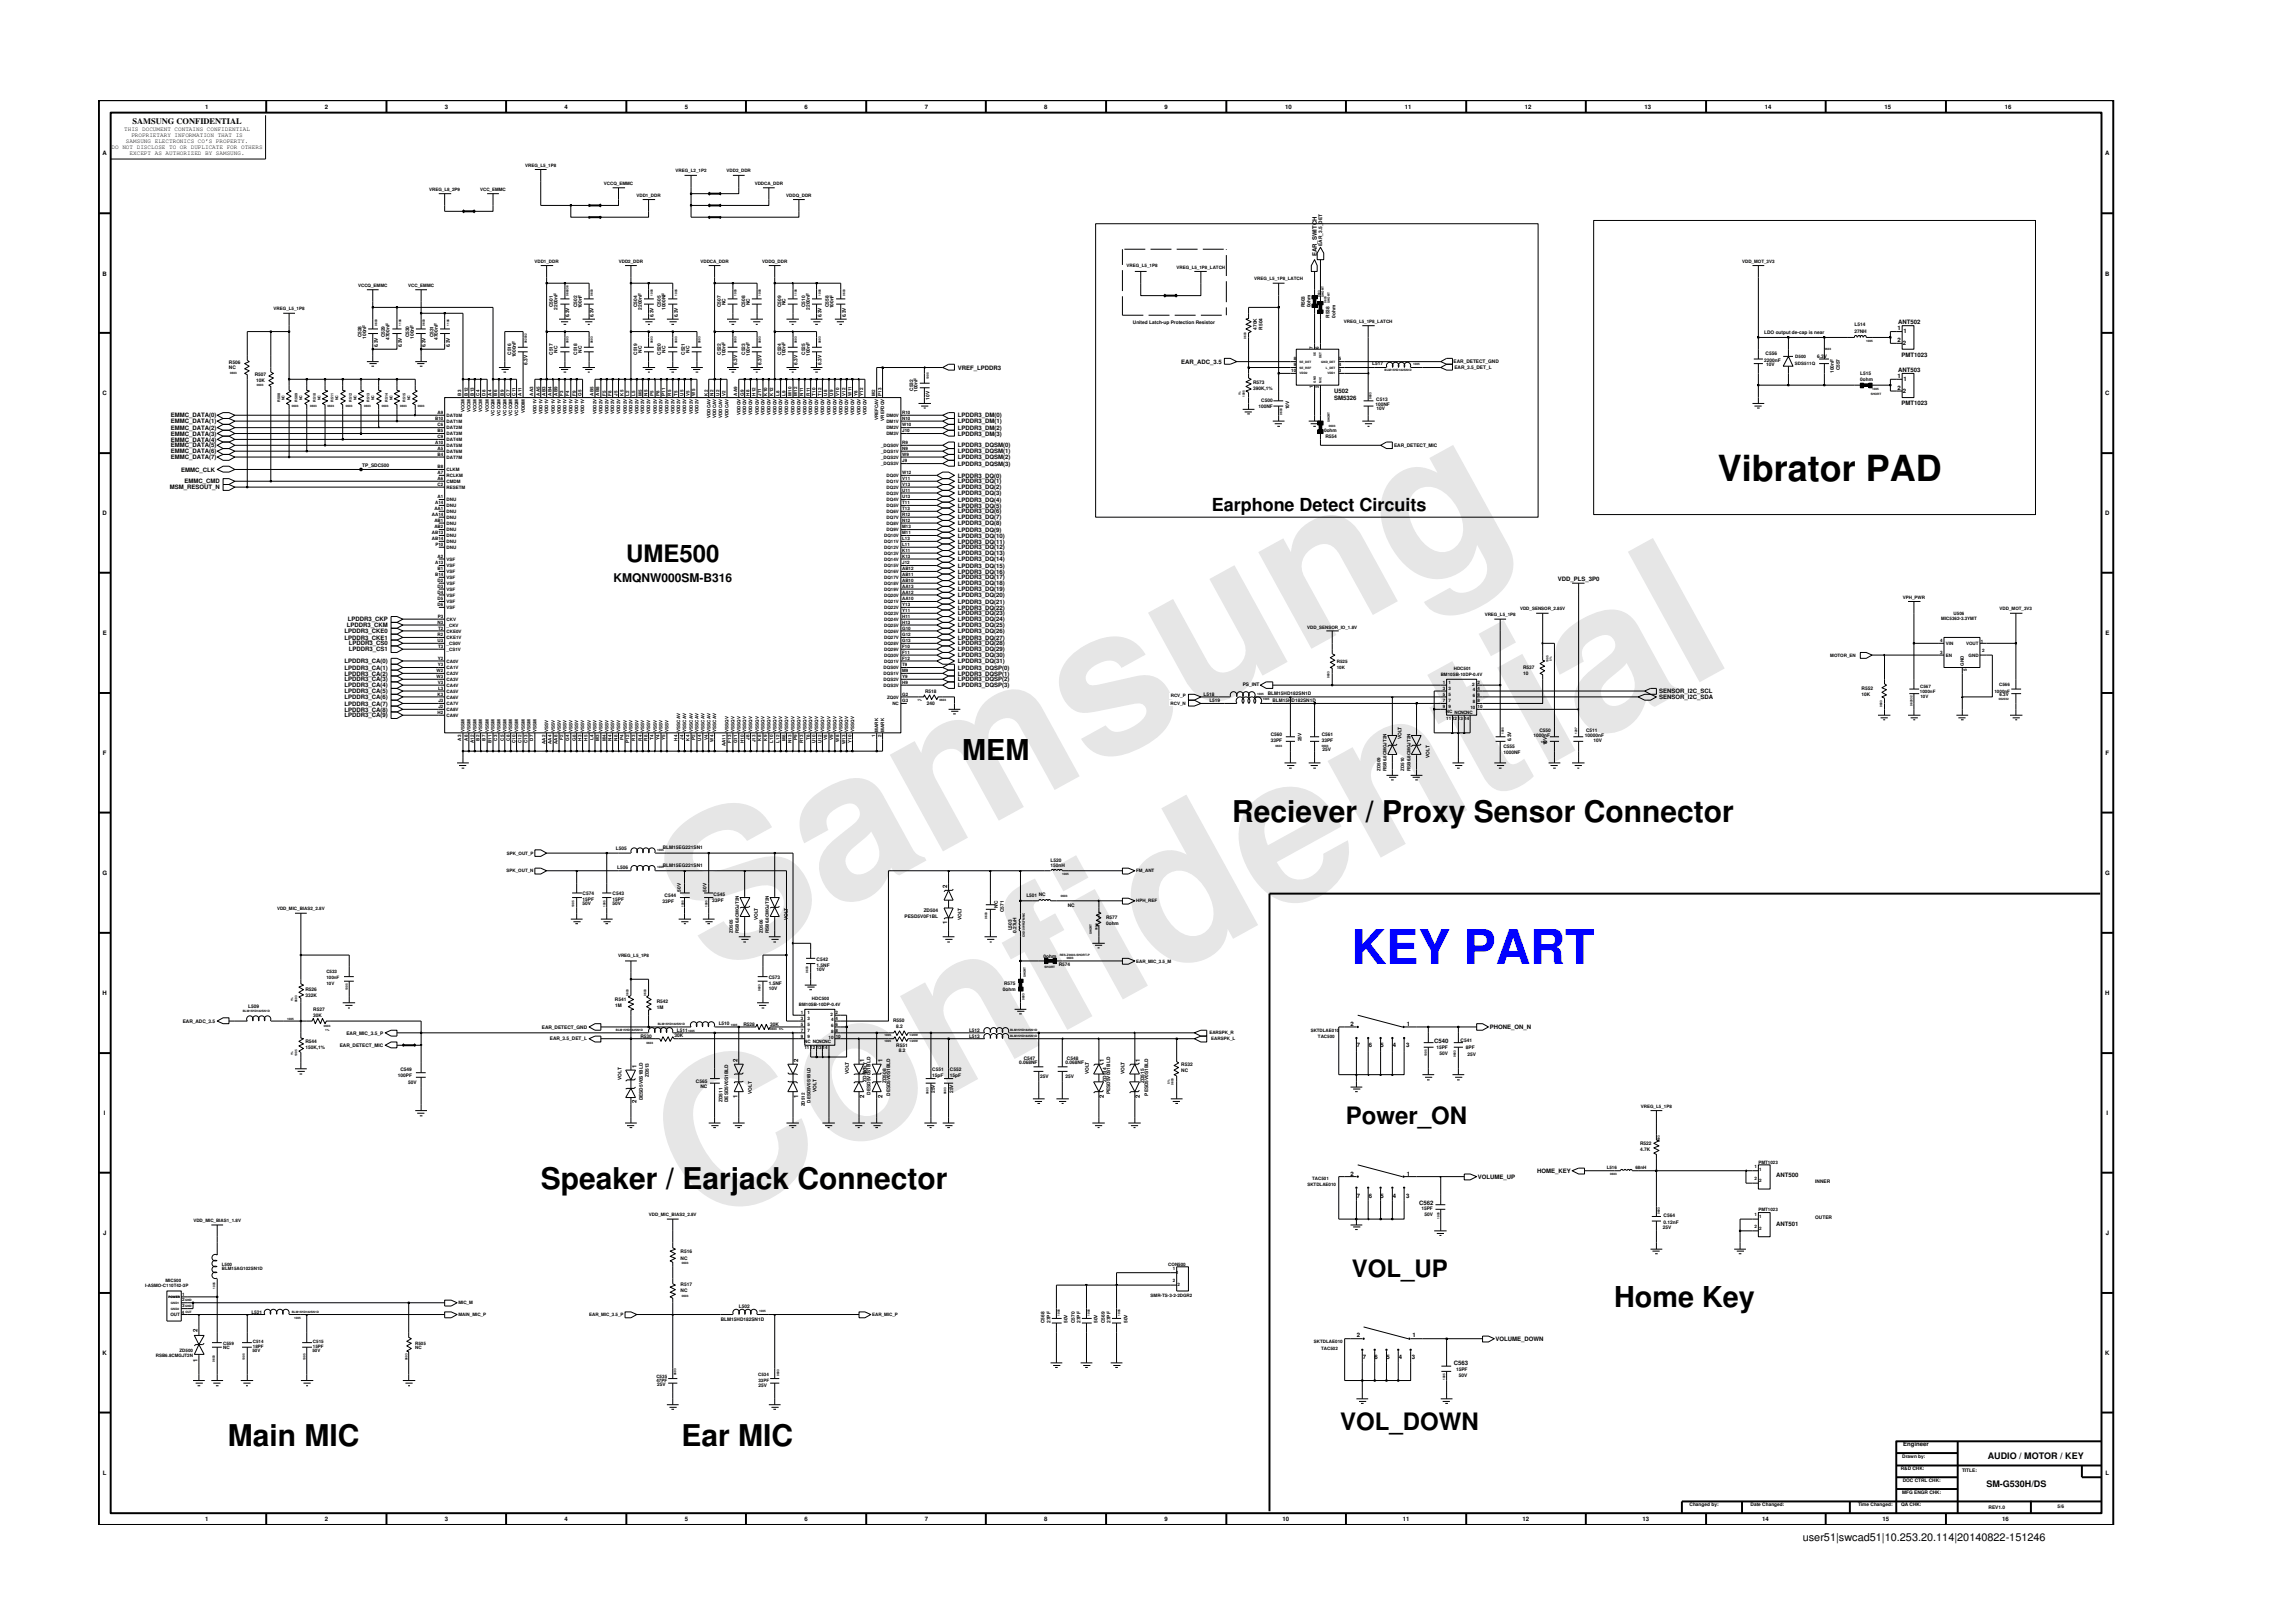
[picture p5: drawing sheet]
<svg xmlns="http://www.w3.org/2000/svg" width="297mm" height="210mm" viewBox="0 0 297 210" stroke-linecap="round" stroke-linejoin="round" font-family="sans-serif">
<defs><g id="words">
<g font-size="26.5" fill="#e6e6e6">
<text x="92.4" y="126.7" transform="rotate(-29 92.4 126.7)">Samsung</text>
<text x="91.1" y="159.4" transform="rotate(-29 91.1 159.4)">Confidential</text>
</g>
<text font-size="6.2" fill="#00f" x="175.1" y="124.9">KEY PART</text>
<text font-size="4.7" x="222.5" y="62.3">Vibrator PAD</text>
<g font-size="3.9">
<text x="159.6" y="106.5">Reciever / Proxy Sensor Connector</text>
<text x="70" y="154">Speaker / Earjack Connector</text>
<text x="29.5" y="187.3">Main MIC</text>
<text x="88.3" y="187.3">Ear MIC</text>
</g>
<g font-size="3.7">
<text x="124.7" y="98.5">MEM</text>
<text x="209.1" y="169.4">Home Key</text>
</g>
<g font-size="3.1">
<text x="81.1" y="72.8">UME500</text>
<text x="174.4" y="145.7">Power_ON</text>
<text x="175.1" y="165.5">VOL_UP</text>
<text x="173.6" y="185.3">VOL_DOWN</text>
</g>
<text font-size="2.3" x="157" y="66.2">Earphone Detect Circuits</text>
<text font-size="1.6" x="79.5" y="75.4">KMQNW000SM-B316</text>
<text font-size="1.4" x="233.5" y="199.7">user51|swcad51|10.253.20.114|20140822-151246</text>
<g font-size="1.2">
<text x="257.5" y="189">AUDIO / MOTOR / KEY</text>
<text x="257.3" y="192.6">SM-G530H/DS</text>
</g>
<text font-size="1.1" x="17.2" y="16.1">SAMSUNG CONFIDENTIAL</text>
<g font-size=".8">
<text x="16.1" y="17">THIS DOCUMENT CONTAINS CONFIDENTIAL</text>
<text x="17" y="17.8">PROPRIETARY INFORMATION THAT IS</text>
<text x="26.6" y="14.1">1</text>
<text x="42.1" y="14.1">2</text>
<text x="57.6" y="14.1">3</text>
<text x="73.1" y="14.1">4</text>
<text x="88.7" y="14.1">5</text>
<text x="104.2" y="14.1">6</text>
<text x="119.8" y="14.1">7</text>
<text x="135.3" y="14.1">8</text>
<text x="150.9" y="14.1">9</text>
<text x="166.5" y="14.1">10</text>
<text x="182" y="14.1">11</text>
<text x="197.5" y="14.1">12</text>
<text x="213" y="14.1">13</text>
<text x="228.6" y="14.1">14</text>
<text x="244.1" y="14.1">15</text>
<text x="259.7" y="14.1">16</text>
<text x="13.3" y="20.1">A</text>
<text x="14.5" y="19.3">DO NOT DISCLOSE TO OR DUPLICATE FOR OTHERS</text>
<text x="16.3" y="18.5">SAMSUNG ELECTRONICS CO’S PROPERTY.</text>
<text x="16.8" y="20.1">EXCEPT AS AUTHORIZED BY SAMSUNG.</text>
<text x="272.7" y="20.1">A</text>
<text x="13.3" y="35.7">B</text>
<text x="170.6" y="33.2" transform="rotate(-90 170.6 33.2)">EAR_SWITCH</text>
<text x="272.7" y="35.7">B</text>
<text x="245.9" y="41.9">ANT502</text>
<text x="124.1" y="47.9">VREF_LPDDR3</text>
<text x="153" y="47.1">EAR_ADC_3.5</text>
<text x="245.8" y="42.8">1</text>
<text x="245.8" y="44.3">2</text>
<text x="246.3" y="46.3">PMT1023</text>
<text x="246.5" y="44.7">2</text>
<text x="246.6" y="43.1">1</text>
<text x="13.3" y="51.2">C</text>
<text x="172.8" y="50.9">U502</text>
<text x="172.8" y="51.8">SM5326</text>
<text x="245.8" y="48.9">1</text>
<text x="245.8" y="50.5">2</text>
<text x="245.9" y="48.2">ANT503</text>
<text x="246.3" y="52.4">PMT1023</text>
<text x="246.5" y="51">2</text>
<text x="246.6" y="49.4">1</text>
<text x="272.7" y="51.2">C</text>
<text x="22.1" y="54.1">EMMC_DATA(0)</text>
<text x="22.1" y="54.8">EMMC_DATA(1)</text>
<text x="22.1" y="55.7">EMMC_DATA(2)</text>
<text x="22.1" y="56.4">EMMC_DATA(3)</text>
<text x="22.1" y="57.2">EMMC_DATA(4)</text>
<text x="22.1" y="58">EMMC_DATA(5)</text>
<text x="22.1" y="58.7">EMMC_DATA(6)</text>
<text x="22.1" y="59.5">EMMC_DATA(7)</text>
<text x="124.1" y="54.8">LPDDR3_DM(1)</text>
<text x="124.1" y="58.7">LPDDR3_DQSM(1)</text>
<text x="124.1" y="54.1">LPDDR3_DM(0)</text>
<text x="124.1" y="58">LPDDR3_DQSM(0)</text>
<text x="124.1" y="55.7">LPDDR3_DM(2)</text>
<text x="124.1" y="59.5">LPDDR3_DQSM(2)</text>
<text x="124.1" y="56.4">LPDDR3_DM(3)</text>
<text x="22" y="63.4">MSM_RESOUT_N</text>
<text x="23.5" y="61.1">EMMC_CLK</text>
<text x="23.9" y="62.6">EMMC_CMD</text>
<text x="124.1" y="65.8">LPDDR3_DQ(5)</text>
<text x="124.1" y="64.1">LPDDR3_DQ(3)</text>
<text x="124.1" y="65">LPDDR3_DQ(4)</text>
<text x="124.1" y="62.6">LPDDR3_DQ(1)</text>
<text x="124.1" y="63.4">LPDDR3_DQ(2)</text>
<text x="124.1" y="61.9">LPDDR3_DQ(0)</text>
<text x="124.1" y="60.3">LPDDR3_DQSM(3)</text>
<text x="13.3" y="66.8">D</text>
<text x="124.1" y="68">LPDDR3_DQ(8)</text>
<text x="124.1" y="67.3">LPDDR3_DQ(7)</text>
<text x="124.1" y="66.5">LPDDR3_DQ(6)</text>
<text x="124.1" y="71.9">LPDDR3_DQ(13)</text>
<text x="124.1" y="71.2">LPDDR3_DQ(12)</text>
<text x="124.1" y="70.4">LPDDR3_DQ(11)</text>
<text x="124.1" y="69.7">LPDDR3_DQ(10)</text>
<text x="124.1" y="68.9">LPDDR3_DQ(9)</text>
<text x="272.7" y="66.8">D</text>
<text x="124.1" y="75.8">LPDDR3_DQ(18)</text>
<text x="124.1" y="75.1">LPDDR3_DQ(17)</text>
<text x="124.1" y="74.3">LPDDR3_DQ(16)</text>
<text x="124.1" y="73.5">LPDDR3_DQ(15)</text>
<text x="124.1" y="72.7">LPDDR3_DQ(14)</text>
<text x="124.1" y="77.4">LPDDR3_DQ(20)</text>
<text x="124.1" y="76.6">LPDDR3_DQ(19)</text>
<text x="201.8" y="75.2">VDD_PLS_3P0</text>
<text x="13.3" y="82.3">E</text>
<text x="44.6" y="82.9">LPDDR3_CKE1</text>
<text x="44.6" y="82">LPDDR3_CKE0</text>
<text x="44.9" y="81.3">LPDDR3_CKM</text>
<text x="45.1" y="80.5">LPDDR3_CKP</text>
<text x="45.2" y="83.6">LPDDR3_CS0</text>
<text x="124.1" y="79.7">LPDDR3_DQ(23)</text>
<text x="124.1" y="79">LPDDR3_DQ(22)</text>
<text x="124.1" y="82">LPDDR3_DQ(26)</text>
<text x="124.1" y="82.9">LPDDR3_DQ(27)</text>
<text x="124.1" y="83.6">LPDDR3_DQ(28)</text>
<text x="124.1" y="80.5">LPDDR3_DQ(24)</text>
<text x="124.1" y="81.3">LPDDR3_DQ(25)</text>
<text x="124.1" y="78.2">LPDDR3_DQ(21)</text>
<text x="272.7" y="82.3">E</text>
<text x="44.6" y="89">LPDDR3_CA(4)</text>
<text x="44.6" y="87.5">LPDDR3_CA(2)</text>
<text x="44.6" y="88.3">LPDDR3_CA(3)</text>
<text x="44.6" y="85.9">LPDDR3_CA(0)</text>
<text x="44.6" y="86.8">LPDDR3_CA(1)</text>
<text x="44.6" y="89.8">LPDDR3_CA(5)</text>
<text x="45.2" y="84.4">LPDDR3_CS1</text>
<text x="124.1" y="87.5">LPDDR3_DQSP(1)</text>
<text x="124.1" y="86.8">LPDDR3_DQSP(0)</text>
<text x="124.1" y="88.3">LPDDR3_DQSP(2)</text>
<text x="124.1" y="84.4">LPDDR3_DQ(29)</text>
<text x="124.1" y="85.1">LPDDR3_DQ(30)</text>
<text x="124.1" y="85.9">LPDDR3_DQ(31)</text>
<text x="124.1" y="89">LPDDR3_DQSP(3)</text>
<text x="214.9" y="89.8">SENSOR_I2C_SCL</text>
<text x="44.6" y="92.9">LPDDR3_CA(9)</text>
<text x="44.6" y="92.2">LPDDR3_CA(8)</text>
<text x="44.6" y="91.4">LPDDR3_CA(7)</text>
<text x="44.6" y="90.6">LPDDR3_CA(6)</text>
<text x="214.9" y="90.6">SENSOR_I2C_SDA</text>
<text x="13.3" y="97.8">F</text>
<text x="272.8" y="97.8">F</text>
<text x="13.3" y="113.3">G</text>
<text x="272.7" y="113.3">G</text>
<text x="122.7" y="119.7" transform="rotate(-90 122.7 119.7)">1</text>
<text x="122.7" y="115" transform="rotate(-90 122.7 115)">2</text>
<text x="13.3" y="128.9">H</text>
<text x="272.7" y="128.9">H</text>
<text x="95.5" y="137.5" transform="rotate(-90 95.5 137.5)">2</text>
<text x="103.4" y="137.5" transform="rotate(-90 103.4 137.5)">2</text>
<text x="111.9" y="137.5" transform="rotate(-90 111.9 137.5)">1</text>
<text x="114.3" y="137.5" transform="rotate(-90 114.3 137.5)">1</text>
<text x="143" y="137.5" transform="rotate(-90 143 137.5)">1</text>
<text x="147.7" y="137.5" transform="rotate(-90 147.7 137.5)">1</text>
<text x="174.9" y="132.9">2</text>
<text x="175.8" y="135.7">7</text>
<text x="177.3" y="135.7">6</text>
<text x="178.8" y="135.7">5</text>
<text x="180.4" y="135.7">4</text>
<text x="182.1" y="135.7">3</text>
<text x="182.2" y="132.9">1</text>
<text x="185.8" y="135.2">C540</text>
<text x="193" y="133.3">PHONE_ON_N</text>
<text x="82.5" y="142.9" transform="rotate(-90 82.5 142.9)">2</text>
<text x="82.5" y="138.3" transform="rotate(-90 82.5 138.3)">1</text>
<text x="95.5" y="142.2" transform="rotate(-90 95.5 142.2)">1</text>
<text x="103.4" y="142.2" transform="rotate(-90 103.4 142.2)">1</text>
<text x="111.9" y="142.2" transform="rotate(-90 111.9 142.2)">2</text>
<text x="114.3" y="142.2" transform="rotate(-90 114.3 142.2)">2</text>
<text x="143" y="142.2" transform="rotate(-90 143 142.2)">2</text>
<text x="147.7" y="142.2" transform="rotate(-90 147.7 142.2)">2</text>
<text x="13.5" y="144.4">I</text>
<text x="272.9" y="144.4">I</text>
<text x="174.9" y="152.3">2</text>
<text x="175.8" y="155.1">7</text>
<text x="177.3" y="155.1">6</text>
<text x="178.8" y="155.1">5</text>
<text x="180.4" y="155.1">4</text>
<text x="182.1" y="155.1">3</text>
<text x="182.2" y="152.3">1</text>
<text x="191.5" y="152.7">VOLUME_UP</text>
<text x="199.1" y="151.9">HOME_KEY</text>
<text x="230.1" y="152.5">ANT500</text>
<text x="13.4" y="160">J</text>
<text x="183.8" y="156.2">C562</text>
<text x="230.1" y="158.8">ANT501</text>
<text x="272.8" y="160">J</text>
<text x="25.6" y="172.5" transform="rotate(-90 25.6 172.5)">2</text>
<text x="175.8" y="173.3">2</text>
<text x="183" y="173.3">1</text>
<text x="193.7" y="173.7">VOLUME_DOWN</text>
<text x="13.3" y="175.5">K</text>
<text x="25.6" y="176.4" transform="rotate(-90 25.6 176.4)">1</text>
<text x="176.5" y="176.1">7</text>
<text x="178.1" y="176.1">6</text>
<text x="179.6" y="176.1">5</text>
<text x="181.2" y="176.1">4</text>
<text x="182.9" y="176.1">3</text>
<text x="188.3" y="176.9">C563</text>
<text x="272.7" y="175.5">K</text>
<text x="13.3" y="191.1">L</text>
<text x="246.5" y="187.3">Engineer</text>
<text x="272.8" y="191.1">L</text>
<text x="26.6" y="197.1">1</text>
<text x="42.1" y="197.1">2</text>
<text x="57.6" y="197.1">3</text>
<text x="73.1" y="197.1">4</text>
<text x="88.7" y="197.1">5</text>
<text x="104.2" y="197.1">6</text>
<text x="119.8" y="197.1">7</text>
<text x="135.3" y="197.1">8</text>
<text x="150.9" y="197.1">9</text>
<text x="166.1" y="197.1">10</text>
<text x="181.7" y="197.1">11</text>
<text x="197.2" y="197.1">12</text>
<text x="212.8" y="197.1">13</text>
<text x="228.3" y="197.1">14</text>
<text x="243.9" y="197.1">15</text>
<text x="259.4" y="197.1">16</text>
</g>
<g font-size=".6">
<text x="68" y="21.6">VREG_L5_1P8</text>
<text x="78.2" y="23.9">VCCQ_EMMC</text>
<text x="87.5" y="22.3">VREG_L2_1P2</text>
<text x="94.1" y="22.3">VDD2_DDR</text>
<text x="97.8" y="23.9">VDDCA_DDR</text>
<text x="55.6" y="24.7">VREG_L8_2P9</text>
<text x="62.2" y="24.7">VCC_EMMC</text>
<text x="82.4" y="25.5">VDD1_DDR</text>
<text x="101.9" y="25.5">VDDQ_DDR</text>
<text x="69.2" y="34">VDD1_DDR</text>
<text x="80.2" y="34">VDD2_DDR</text>
<text x="90.7" y="34">VDDCA_DDR</text>
<text x="98.7" y="34">VDDQ_DDR</text>
<text x="145.9" y="34.6">VREG_L5_1P8</text>
<text x="152.4" y="34.8">VREG_L5_1P8_LATCH</text>
<text x="171.3" y="31.9" transform="rotate(-90 171.3 31.9)">EAR_3.5_DET</text>
<text x="225.7" y="34">VDD_MOT_3V3</text>
<text x="35.4" y="40.2">VREG_L5_1P8</text>
<text x="46.4" y="37.2">VCCQ_EMMC</text>
<text x="52.9" y="37.2">VCC_EMMC</text>
<text x="71.6" y="39.8" transform="rotate(-90 71.6 39.8)">C501</text>
<text x="72.2" y="40.1" transform="rotate(-90 72.2 40.1)">2200nF</text>
<text x="73.7" y="41.1" transform="rotate(-90 73.7 41.1)">6.3V</text>
<text x="74.8" y="39.8" transform="rotate(-90 74.8 39.8)">C502</text>
<text x="75.4" y="40" transform="rotate(-90 75.4 40)">100nF</text>
<text x="76.9" y="41.1" transform="rotate(-90 76.9 41.1)">6.3V</text>
<text x="82.6" y="39.8" transform="rotate(-90 82.6 39.8)">C504</text>
<text x="83.1" y="40.1" transform="rotate(-90 83.1 40.1)">2200nF</text>
<text x="84.7" y="41.1" transform="rotate(-90 84.7 41.1)">6.3V</text>
<text x="85.6" y="39.8" transform="rotate(-90 85.6 39.8)">C505</text>
<text x="86.2" y="40.2" transform="rotate(-90 86.2 40.2)">1000NF</text>
<text x="87.8" y="41.1" transform="rotate(-90 87.8 41.1)">6.3V</text>
<text x="93.4" y="39.8" transform="rotate(-90 93.4 39.8)">C507</text>
<text x="94" y="39.5" transform="rotate(-90 94 39.5)">NC</text>
<text x="96.5" y="39.8" transform="rotate(-90 96.5 39.8)">C508</text>
<text x="97.1" y="39.5" transform="rotate(-90 97.1 39.5)">NC</text>
<text x="101.2" y="39.8" transform="rotate(-90 101.2 39.8)">C509</text>
<text x="101.8" y="39.5" transform="rotate(-90 101.8 39.5)">NC</text>
<text x="104.3" y="39.8" transform="rotate(-90 104.3 39.8)">C510</text>
<text x="104.9" y="40.1" transform="rotate(-90 104.9 40.1)">2200nF</text>
<text x="106.4" y="41.1" transform="rotate(-90 106.4 41.1)">6.3V</text>
<text x="107.4" y="39.8" transform="rotate(-90 107.4 39.8)">C558</text>
<text x="108" y="40" transform="rotate(-90 108 40)">100nF</text>
<text x="109.6" y="41.1" transform="rotate(-90 109.6 41.1)">6.3V</text>
<text x="146.8" y="41.9">United Latch-up Protection Resistor</text>
<text x="162.5" y="36.3">VREG_L5_1P8_LATCH</text>
<text x="169" y="39.8" transform="rotate(-90 169 39.8)">R503</text>
<text x="169.8" y="39.8" transform="rotate(-90 169.8 39.8)">0ohm</text>
<text x="172.2" y="41.2" transform="rotate(-90 172.2 41.2)">R538</text>
<text x="173" y="41.2" transform="rotate(-90 173 41.2)">0ohm</text>
<text x="174.1" y="41.8">VREG_L5_1P8_LATCH</text>
<text x="29.7" y="47.9">NC</text>
<text x="29.7" y="47.2">R506</text>
<text x="46.8" y="43.7" transform="rotate(-90 46.8 43.7)">C528</text>
<text x="47.4" y="43.9" transform="rotate(-90 47.4 43.9)">100nF</text>
<text x="48.9" y="45" transform="rotate(-90 48.9 45)">6.3V</text>
<text x="49.9" y="43.7" transform="rotate(-90 49.9 43.7)">C529</text>
<text x="50.5" y="44" transform="rotate(-90 50.5 44)">4700nF</text>
<text x="52.1" y="45" transform="rotate(-90 52.1 45)">6.3V</text>
<text x="53" y="43.7" transform="rotate(-90 53 43.7)">C530</text>
<text x="53.6" y="43.9" transform="rotate(-90 53.6 43.9)">100nF</text>
<text x="55.1" y="45" transform="rotate(-90 55.1 45)">6.3V</text>
<text x="56.1" y="43.7" transform="rotate(-90 56.1 43.7)">C531</text>
<text x="56.7" y="44" transform="rotate(-90 56.7 44)">4700nF</text>
<text x="58.3" y="45" transform="rotate(-90 58.3 45)">6.3V</text>
<text x="66.2" y="46" transform="rotate(-90 66.2 46)">C516</text>
<text x="66.8" y="46.3" transform="rotate(-90 66.8 46.3)">1000nF</text>
<text x="68.3" y="47.3" transform="rotate(-90 68.3 47.3)">6.3V</text>
<text x="71.6" y="46" transform="rotate(-90 71.6 46)">C517</text>
<text x="72.2" y="45.7" transform="rotate(-90 72.2 45.7)">NC</text>
<text x="74.8" y="46" transform="rotate(-90 74.8 46)">C518</text>
<text x="75.4" y="45.7" transform="rotate(-90 75.4 45.7)">NC</text>
<text x="82.6" y="46" transform="rotate(-90 82.6 46)">C519</text>
<text x="83.1" y="45.7" transform="rotate(-90 83.1 45.7)">NC</text>
<text x="85.6" y="46" transform="rotate(-90 85.6 46)">C520</text>
<text x="86.2" y="45.7" transform="rotate(-90 86.2 45.7)">NC</text>
<text x="88.7" y="46" transform="rotate(-90 88.7 46)">C521</text>
<text x="89.3" y="45.7" transform="rotate(-90 89.3 45.7)">NC</text>
<text x="93.4" y="46" transform="rotate(-90 93.4 46)">C522</text>
<text x="94" y="46.1" transform="rotate(-90 94 46.1)">100nF</text>
<text x="95.5" y="47.3" transform="rotate(-90 95.5 47.3)">6.3V</text>
<text x="96.5" y="46" transform="rotate(-90 96.5 46)">C523</text>
<text x="97.1" y="46.1" transform="rotate(-90 97.1 46.1)">100nF</text>
<text x="98.6" y="47.3" transform="rotate(-90 98.6 47.3)">6.3V</text>
<text x="101.2" y="46" transform="rotate(-90 101.2 46)">C524</text>
<text x="101.8" y="46.1" transform="rotate(-90 101.8 46.1)">100nF</text>
<text x="103.3" y="47.3" transform="rotate(-90 103.3 47.3)">6.3V</text>
<text x="104.3" y="46" transform="rotate(-90 104.3 46)">C525</text>
<text x="104.9" y="46.1" transform="rotate(-90 104.9 46.1)">100nF</text>
<text x="106.4" y="47.3" transform="rotate(-90 106.4 47.3)">6.3V</text>
<text x="162.8" y="42.7" transform="rotate(-90 162.8 42.7)">470K</text>
<text x="163.6" y="42.7" transform="rotate(-90 163.6 42.7)">R504</text>
<text x="167.6" y="46.6">8</text>
<text x="167.6" y="47.4">9</text>
<text x="170.1" y="45.2" transform="rotate(-90 170.1 45.2)">7</text>
<text x="170.8" y="45.2" transform="rotate(-90 170.8 45.2)">6</text>
<text x="173.4" y="47.4">4</text>
<text x="173.4" y="46.6">5</text>
<text x="177.8" y="47.2">L517</text>
<text x="188.3" y="47.1">EAR_DETECT_GND</text>
<text x="188.4" y="47.8">EAR_3.5_DET_L</text>
<text x="228.5" y="46.8">2200nF</text>
<text x="228.5" y="43.3">LDO output de-cap is near</text>
<text x="228.7" y="46">C556</text>
<text x="228.8" y="47.5">10V</text>
<text x="232.5" y="47.3">SDS511Q</text>
<text x="232.6" y="46.4">D500</text>
<text x="235.4" y="46.3">6.3V</text>
<text x="238.3" y="48" transform="rotate(-90 238.3 48)">C557</text>
<text x="240.2" y="43.1">27NH</text>
<text x="240.2" y="42.3">L514</text>
<text x="33" y="48.7">R507</text>
<text x="33.2" y="49.4">10K</text>
<text x="56.7" y="53.7">A9</text>
<text x="59.8" y="51.3" transform="rotate(-90 59.8 51.3)">B3</text>
<text x="60.2" y="53.4" transform="rotate(-90 60.2 53.4)">VCCM</text>
<text x="60.6" y="51.3" transform="rotate(-90 60.6 51.3)">B12</text>
<text x="60.9" y="53.4" transform="rotate(-90 60.9 53.4)">VCCM</text>
<text x="61.4" y="51.3" transform="rotate(-90 61.4 51.3)">B13</text>
<text x="61.7" y="53.4" transform="rotate(-90 61.7 53.4)">VCCM</text>
<text x="62.1" y="51.3" transform="rotate(-90 62.1 51.3)">C4</text>
<text x="62.5" y="53.4" transform="rotate(-90 62.5 53.4)">VCCM</text>
<text x="62.9" y="51.3" transform="rotate(-90 62.9 51.3)">D8</text>
<text x="63.3" y="53.4" transform="rotate(-90 63.3 53.4)">VCCM</text>
<text x="63.7" y="51.3" transform="rotate(-90 63.7 51.3)">A4</text>
<text x="64.1" y="53.8" transform="rotate(-90 64.1 53.8)">VCCQM</text>
<text x="64.4" y="51.3" transform="rotate(-90 64.4 51.3)">B6</text>
<text x="64.8" y="53.8" transform="rotate(-90 64.8 53.8)">VCCQM</text>
<text x="65.3" y="51.3" transform="rotate(-90 65.3 51.3)">B9</text>
<text x="65.6" y="53.8" transform="rotate(-90 65.6 53.8)">VCCQM</text>
<text x="66" y="51.3" transform="rotate(-90 66 51.3)">C7</text>
<text x="66.4" y="53.8" transform="rotate(-90 66.4 53.8)">VCCQM</text>
<text x="66.8" y="51.3" transform="rotate(-90 66.8 51.3)">C11</text>
<text x="67.1" y="53.8" transform="rotate(-90 67.1 53.8)">VCCQM</text>
<text x="67.5" y="51.3" transform="rotate(-90 67.5 51.3)">A11</text>
<text x="68" y="53.6" transform="rotate(-90 68 53.6)">VDDIM</text>
<text x="69.1" y="51.3" transform="rotate(-90 69.1 51.3)">AA3</text>
<text x="69.5" y="53.6" transform="rotate(-90 69.5 53.6)">VDD1V</text>
<text x="69.9" y="51.3" transform="rotate(-90 69.9 51.3)">AA5</text>
<text x="70.3" y="53.6" transform="rotate(-90 70.3 53.6)">VDD1V</text>
<text x="70.7" y="51.3" transform="rotate(-90 70.7 51.3)">AB3</text>
<text x="71" y="53.6" transform="rotate(-90 71 53.6)">VDD1V</text>
<text x="71.4" y="51.3" transform="rotate(-90 71.4 51.3)">AB4</text>
<text x="71.9" y="53.6" transform="rotate(-90 71.9 53.6)">VDD1V</text>
<text x="72.2" y="51.3" transform="rotate(-90 72.2 51.3)">AB9</text>
<text x="72.6" y="53.6" transform="rotate(-90 72.6 53.6)">VDD1V</text>
<text x="73" y="51.3" transform="rotate(-90 73 51.3)">F3</text>
<text x="73.4" y="53.6" transform="rotate(-90 73.4 53.6)">VDD1V</text>
<text x="73.7" y="51.3" transform="rotate(-90 73.7 51.3)">F4</text>
<text x="74.2" y="53.6" transform="rotate(-90 74.2 53.6)">VDD1V</text>
<text x="74.6" y="51.3" transform="rotate(-90 74.6 51.3)">F9</text>
<text x="74.9" y="53.6" transform="rotate(-90 74.9 53.6)">VDD1V</text>
<text x="75.3" y="51.3" transform="rotate(-90 75.3 51.3)">G5</text>
<text x="75.7" y="53.6" transform="rotate(-90 75.7 53.6)">VDD1V</text>
<text x="76.9" y="51.3" transform="rotate(-90 76.9 51.3)">AB5</text>
<text x="77.3" y="53.6" transform="rotate(-90 77.3 53.6)">VDD2V</text>
<text x="77.6" y="51.3" transform="rotate(-90 77.6 51.3)">AB8</text>
<text x="78" y="53.6" transform="rotate(-90 78 53.6)">VDD2V</text>
<text x="78.5" y="51.3" transform="rotate(-90 78.5 51.3)">F5</text>
<text x="78.8" y="53.6" transform="rotate(-90 78.8 53.6)">VDD2V</text>
<text x="79.2" y="51.3" transform="rotate(-90 79.2 51.3)">F8</text>
<text x="79.6" y="53.6" transform="rotate(-90 79.6 53.6)">VDD2V</text>
<text x="80" y="51.3" transform="rotate(-90 80 51.3)">J5</text>
<text x="80.3" y="53.6" transform="rotate(-90 80.3 53.6)">VDD2V</text>
<text x="80.8" y="51.3" transform="rotate(-90 80.8 51.3)">K5</text>
<text x="81.2" y="53.6" transform="rotate(-90 81.2 53.6)">VDD2V</text>
<text x="81.5" y="51.3" transform="rotate(-90 81.5 51.3)">L2</text>
<text x="81.9" y="53.6" transform="rotate(-90 81.9 53.6)">VDD2V</text>
<text x="82.3" y="51.3" transform="rotate(-90 82.3 51.3)">L5</text>
<text x="82.7" y="53.6" transform="rotate(-90 82.7 53.6)">VDD2V</text>
<text x="83.1" y="51.3" transform="rotate(-90 83.1 51.3)">M5</text>
<text x="83.5" y="53.6" transform="rotate(-90 83.5 53.6)">VDD2V</text>
<text x="83.9" y="51.3" transform="rotate(-90 83.9 51.3)">N5</text>
<text x="84.2" y="53.6" transform="rotate(-90 84.2 53.6)">VDD2V</text>
<text x="84.7" y="51.3" transform="rotate(-90 84.7 51.3)">P5</text>
<text x="85.1" y="53.6" transform="rotate(-90 85.1 53.6)">VDD2V</text>
<text x="85.4" y="51.3" transform="rotate(-90 85.4 51.3)">P8</text>
<text x="85.8" y="53.6" transform="rotate(-90 85.8 53.6)">VDD2V</text>
<text x="86.2" y="51.3" transform="rotate(-90 86.2 51.3)">P11</text>
<text x="86.6" y="53.6" transform="rotate(-90 86.6 53.6)">VDD2V</text>
<text x="86.9" y="51.3" transform="rotate(-90 86.9 51.3)">R5</text>
<text x="87.4" y="53.6" transform="rotate(-90 87.4 53.6)">VDD2V</text>
<text x="87.8" y="51.3" transform="rotate(-90 87.8 51.3)">T5</text>
<text x="88.1" y="53.6" transform="rotate(-90 88.1 53.6)">VDD2V</text>
<text x="88.5" y="51.3" transform="rotate(-90 88.5 51.3)">U5</text>
<text x="88.9" y="53.6" transform="rotate(-90 88.9 53.6)">VDD2V</text>
<text x="89.3" y="51.3" transform="rotate(-90 89.3 51.3)">V5</text>
<text x="89.7" y="53.6" transform="rotate(-90 89.7 53.6)">VDD2V</text>
<text x="90.1" y="51.3" transform="rotate(-90 90.1 51.3)">W5</text>
<text x="90.5" y="53.6" transform="rotate(-90 90.5 53.6)">VDD2V</text>
<text x="91.7" y="51.3" transform="rotate(-90 91.7 51.3)">K2</text>
<text x="92.4" y="51.3" transform="rotate(-90 92.4 51.3)">N2</text>
<text x="93.2" y="51.3" transform="rotate(-90 93.2 51.3)">U2</text>
<text x="94" y="51.3" transform="rotate(-90 94 51.3)">V2</text>
<text x="95.5" y="51.3" transform="rotate(-90 95.5 51.3)">AA9</text>
<text x="95.9" y="53.7" transform="rotate(-90 95.9 53.7)">VDDQV</text>
<text x="96.3" y="51.3" transform="rotate(-90 96.3 51.3)">G9</text>
<text x="96.7" y="53.7" transform="rotate(-90 96.7 53.7)">VDDQV</text>
<text x="97.1" y="51.3" transform="rotate(-90 97.1 51.3)">H8</text>
<text x="97.4" y="53.7" transform="rotate(-90 97.4 53.7)">VDDQV</text>
<text x="97.9" y="51.3" transform="rotate(-90 97.9 51.3)">H12</text>
<text x="98.3" y="53.7" transform="rotate(-90 98.3 53.7)">VDDQV</text>
<text x="98.6" y="51.3" transform="rotate(-90 98.6 51.3)">J11</text>
<text x="99" y="53.7" transform="rotate(-90 99 53.7)">VDDQV</text>
<text x="99.4" y="51.3" transform="rotate(-90 99.4 51.3)">K10</text>
<text x="99.8" y="53.7" transform="rotate(-90 99.8 53.7)">VDDQV</text>
<text x="100.1" y="51.3" transform="rotate(-90 100.1 51.3)">K12</text>
<text x="100.6" y="53.7" transform="rotate(-90 100.6 53.7)">VDDQV</text>
<text x="101" y="51.3" transform="rotate(-90 101 51.3)">L8</text>
<text x="101.3" y="53.7" transform="rotate(-90 101.3 53.7)">VDDQV</text>
<text x="101.8" y="51.3" transform="rotate(-90 101.8 51.3)">L9</text>
<text x="102.1" y="53.7" transform="rotate(-90 102.1 53.7)">VDDQV</text>
<text x="102.5" y="51.3" transform="rotate(-90 102.5 51.3)">M10</text>
<text x="102.9" y="53.7" transform="rotate(-90 102.9 53.7)">VDDQV</text>
<text x="103.3" y="51.3" transform="rotate(-90 103.3 51.3)">M12</text>
<text x="103.7" y="53.7" transform="rotate(-90 103.7 53.7)">VDDQV</text>
<text x="104" y="51.3" transform="rotate(-90 104 51.3)">N11</text>
<text x="104.5" y="53.7" transform="rotate(-90 104.5 53.7)">VDDQV</text>
<text x="104.9" y="51.3" transform="rotate(-90 104.9 51.3)">R11</text>
<text x="105.2" y="53.7" transform="rotate(-90 105.2 53.7)">VDDQV</text>
<text x="105.6" y="51.3" transform="rotate(-90 105.6 51.3)">T10</text>
<text x="106" y="53.7" transform="rotate(-90 106 53.7)">VDDQV</text>
<text x="106.4" y="51.3" transform="rotate(-90 106.4 51.3)">T12</text>
<text x="106.8" y="53.7" transform="rotate(-90 106.8 53.7)">VDDQV</text>
<text x="107.2" y="51.3" transform="rotate(-90 107.2 51.3)">U8</text>
<text x="107.6" y="53.7" transform="rotate(-90 107.6 53.7)">VDDQV</text>
<text x="107.9" y="51.3" transform="rotate(-90 107.9 51.3)">U9</text>
<text x="108.4" y="53.7" transform="rotate(-90 108.4 53.7)">VDDQV</text>
<text x="108.7" y="51.3" transform="rotate(-90 108.7 51.3)">V10</text>
<text x="109.1" y="53.7" transform="rotate(-90 109.1 53.7)">VDDQV</text>
<text x="109.5" y="51.3" transform="rotate(-90 109.5 51.3)">V12</text>
<text x="109.9" y="53.7" transform="rotate(-90 109.9 53.7)">VDDQV</text>
<text x="110.3" y="51.3" transform="rotate(-90 110.3 51.3)">W11</text>
<text x="110.6" y="53.7" transform="rotate(-90 110.6 53.7)">VDDQV</text>
<text x="111.1" y="51.3" transform="rotate(-90 111.1 51.3)">Y8</text>
<text x="111.5" y="53.7" transform="rotate(-90 111.5 53.7)">VDDQV</text>
<text x="111.8" y="51.3" transform="rotate(-90 111.8 51.3)">Y12</text>
<text x="112.3" y="53.7" transform="rotate(-90 112.3 53.7)">VDDQV</text>
<text x="113.4" y="51.3" transform="rotate(-90 113.4 51.3)">M2</text>
<text x="114.2" y="51.3" transform="rotate(-90 114.2 51.3)">P13</text>
<text x="116.9" y="53.7">R10</text>
<text x="118.3" y="50.6" transform="rotate(-90 118.3 50.6)">C532</text>
<text x="118.9" y="50.8" transform="rotate(-90 118.9 50.8)">100nF</text>
<text x="120.4" y="51.8" transform="rotate(-90 120.4 51.8)">10V</text>
<text x="162.3" y="50.5">390K,1%</text>
<text x="162.3" y="49.7">R573</text>
<text x="163" y="52.9">100NF</text>
<text x="163.4" y="52.1">C500</text>
<text x="167" y="53" transform="rotate(-90 167 53)">10V</text>
<text x="167.3" y="48.2">10</text>
<text x="170.1" y="50.2" transform="rotate(-90 170.1 50.2)">1</text>
<text x="170.8" y="50.2" transform="rotate(-90 170.8 50.2)">2</text>
<text x="173.4" y="48.2">3</text>
<text x="178.2" y="52.6">100NF</text>
<text x="178.3" y="52">C513</text>
<text x="178.3" y="53.1">10V</text>
<text x="237.6" y="48.3" transform="rotate(-90 237.6 48.3)">100nF</text>
<text x="241" y="49.3">0ohm</text>
<text x="241" y="48.5">L515</text>
<text x="56.4" y="54.4">B10</text>
<text x="56.4" y="57.5">A10</text>
<text x="56.7" y="55.2">C6</text>
<text x="56.7" y="56.7">C9</text>
<text x="56.7" y="59.1">B4</text>
<text x="56.7" y="56">B5</text>
<text x="56.7" y="58.3">A5</text>
<text x="57.9" y="55.6">DAT2M</text>
<text x="57.9" y="57.1">DAT4M</text>
<text x="57.9" y="59.4">DAT7M</text>
<text x="57.9" y="56.4">DAT3M</text>
<text x="57.9" y="54.8">DAT1M</text>
<text x="57.9" y="54">DAT0M</text>
<text x="57.9" y="58.7">DAT6M</text>
<text x="57.9" y="57.9">DAT5M</text>
<text x="92" y="54.1" transform="rotate(-90 92 54.1)">VDDCAV</text>
<text x="92.8" y="54.1" transform="rotate(-90 92.8 54.1)">VDDCAV</text>
<text x="93.5" y="54.1" transform="rotate(-90 93.5 54.1)">VDDCAV</text>
<text x="94.4" y="54.1" transform="rotate(-90 94.4 54.1)">VDDCAV</text>
<text x="113.8" y="54.5" transform="rotate(-90 113.8 54.5)">VREFCAV</text>
<text x="114.1" y="59.4">_DQS2V</text>
<text x="114.1" y="57.9">_DQS0V</text>
<text x="114.1" y="58.7">_DQS1V</text>
<text x="114.5" y="54.5" transform="rotate(-90 114.5 54.5)">VREFDQV</text>
<text x="114.8" y="55.6">DM2V</text>
<text x="114.8" y="54">DM0V</text>
<text x="114.8" y="54.8">DM1V</text>
<text x="114.8" y="56.4">DM3V</text>
<text x="116.9" y="59.1">W9</text>
<text x="116.9" y="55.2">W10</text>
<text x="116.9" y="57.5">R9</text>
<text x="116.9" y="58.3">N9</text>
<text x="116.9" y="54.4">N10</text>
<text x="116.9" y="59.8">J9</text>
<text x="116.9" y="56">J10</text>
<text x="171.5" y="56">0ohm</text>
<text x="171.7" y="56.8">R554</text>
<text x="180.6" y="57.9">EAR_DETECT_MIC</text>
<text x="46.9" y="60.5">TP_SDC500</text>
<text x="56.4" y="65.3">A14</text>
<text x="56.7" y="63">C2</text>
<text x="56.7" y="60.6">B8</text>
<text x="56.7" y="62.2">A6</text>
<text x="56.7" y="61.4">A7</text>
<text x="56.7" y="64.5">A1</text>
<text x="57.9" y="63.3">RESETM</text>
<text x="57.9" y="61">CLKM</text>
<text x="57.9" y="62.6">CMDM</text>
<text x="57.9" y="64.9">DNU</text>
<text x="57.9" y="65.7">DNU</text>
<text x="57.9" y="61.8">RCLKM</text>
<text x="114.1" y="60.3">_DQS3V</text>
<text x="114.9" y="61.8">DQ0V</text>
<text x="114.9" y="62.6">DQ1V</text>
<text x="114.9" y="63.3">DQ2V</text>
<text x="114.9" y="64.1">DQ3V</text>
<text x="114.9" y="64.9">DQ4V</text>
<text x="114.9" y="65.7">DQ5V</text>
<text x="116.9" y="61.4">W12</text>
<text x="116.9" y="62.2">V11</text>
<text x="116.9" y="63">V13</text>
<text x="116.9" y="63.7">U11</text>
<text x="116.9" y="64.5">U13</text>
<text x="116.9" y="65.3">T11</text>
<text x="55.9" y="69.2">AB13</text>
<text x="55.9" y="69.9">AB14</text>
<text x="55.9" y="66.9">AA14</text>
<text x="56.3" y="66">AA1</text>
<text x="56.3" y="68.4">AB2</text>
<text x="56.3" y="67.6">AB1</text>
<text x="56.4" y="70.7">P10</text>
<text x="57.9" y="66.4">DNU</text>
<text x="57.9" y="67.2">DNU</text>
<text x="57.9" y="69.6">DNU</text>
<text x="57.9" y="70.3">DNU</text>
<text x="57.9" y="68.8">DNU</text>
<text x="57.9" y="68">DNU</text>
<text x="57.9" y="71.1">DNU</text>
<text x="114.5" y="69.6">DQ10V</text>
<text x="114.5" y="70.3">DQ11V</text>
<text x="114.5" y="71.1">DQ12V</text>
<text x="114.5" y="71.9">DQ13V</text>
<text x="114.9" y="66.4">DQ6V</text>
<text x="114.9" y="67.2">DQ7V</text>
<text x="114.9" y="68">DQ8V</text>
<text x="114.9" y="68.8">DQ9V</text>
<text x="116.9" y="66">T13</text>
<text x="116.9" y="66.9">R12</text>
<text x="116.9" y="67.6">N12</text>
<text x="116.9" y="69.2">M11</text>
<text x="116.9" y="68.4">M13</text>
<text x="116.9" y="69.9">L13</text>
<text x="116.9" y="70.7">L11</text>
<text x="116.9" y="71.5">K11</text>
<text x="56.4" y="74.6">B14</text>
<text x="56.4" y="73.1">A13</text>
<text x="56.7" y="75.4">D2</text>
<text x="56.7" y="76.2">D3</text>
<text x="56.7" y="76.9">D4</text>
<text x="56.7" y="77.7">D5</text>
<text x="56.7" y="73.8">B1</text>
<text x="56.7" y="72.3">A2</text>
<text x="57.9" y="75.8">VSF</text>
<text x="57.9" y="76.5">VSF</text>
<text x="57.9" y="77.3">VSF</text>
<text x="57.9" y="74.2">VSF</text>
<text x="57.9" y="73.5">VSF</text>
<text x="57.9" y="72.6">VSF</text>
<text x="57.9" y="75">VSF</text>
<text x="114.5" y="75.8">DQ18V</text>
<text x="114.5" y="75">DQ17V</text>
<text x="114.5" y="74.2">DQ16V</text>
<text x="114.5" y="72.6">DQ14V</text>
<text x="114.5" y="73.5">DQ15V</text>
<text x="114.5" y="77.3">DQ20V</text>
<text x="114.5" y="76.5">DQ19V</text>
<text x="116.9" y="77.7">AA10</text>
<text x="116.9" y="74.6">AB11</text>
<text x="116.9" y="73.8">AB12</text>
<text x="116.9" y="75.4">AB10</text>
<text x="116.9" y="72.3">K13</text>
<text x="116.9" y="73.1">J12</text>
<text x="116.9" y="76.9">AA12</text>
<text x="116.9" y="76.2">AA13</text>
<text x="246.5" y="77.5">VPH_PWR</text>
<text x="56.7" y="83.1">U3</text>
<text x="56.7" y="82.4">R2</text>
<text x="56.7" y="80.8">N3</text>
<text x="56.7" y="78.5">D6</text>
<text x="56.7" y="80.1">P3</text>
<text x="56.8" y="81.6">T2</text>
<text x="56.8" y="83.9">T3</text>
<text x="57.9" y="83.6">_CS0V</text>
<text x="57.9" y="82.8">CKE1V</text>
<text x="57.9" y="81.2">_CKV</text>
<text x="57.9" y="80.4">CKV</text>
<text x="57.9" y="81.9">CKE0V</text>
<text x="57.9" y="78.1">VSF</text>
<text x="57.9" y="78.9">VSF</text>
<text x="114.5" y="78.1">DQ21V</text>
<text x="114.5" y="79.7">DQ23V</text>
<text x="114.5" y="78.9">DQ22V</text>
<text x="114.5" y="80.4">DQ24V</text>
<text x="114.5" y="81.2">DQ25V</text>
<text x="114.5" y="81.9">DQ26V</text>
<text x="114.5" y="82.8">DQ27V</text>
<text x="114.5" y="83.6">DQ28V</text>
<text x="116.9" y="79.2">Y11</text>
<text x="116.9" y="78.5">Y13</text>
<text x="116.9" y="80.1">H11</text>
<text x="116.9" y="80.8">H13</text>
<text x="116.9" y="81.6">G10</text>
<text x="116.9" y="82.4">G12</text>
<text x="116.9" y="83.9">F10</text>
<text x="116.9" y="83.1">G13</text>
<text x="169.3" y="81.4">VDD_SENSOR_IO_1.8V</text>
<text x="192.3" y="79.8">VREG_L5_1P8</text>
<text x="196.9" y="79.1">VDD_SENSOR_2.85V</text>
<text x="251.3" y="83.2">4</text>
<text x="251.5" y="80.4">MIC5362-3.3YMT</text>
<text x="252.1" y="83.6">VIN</text>
<text x="253.1" y="79.6">U506</text>
<text x="254.7" y="83.6">VOUT</text>
<text x="256.6" y="83.3">1</text>
<text x="259" y="79.1">VDD_MOT_3V3</text>
<text x="56.6" y="87">W2</text>
<text x="56.6" y="87.8">W3</text>
<text x="56.7" y="88.5">V3</text>
<text x="56.7" y="85.5">Y2</text>
<text x="56.7" y="86.3">Y3</text>
<text x="56.8" y="89.4">L3</text>
<text x="57.9" y="89">CA4V</text>
<text x="57.9" y="85.8">CA0V</text>
<text x="57.9" y="86.7">CA1V</text>
<text x="57.9" y="84.3">_CS1V</text>
<text x="57.9" y="87.4">CA2V</text>
<text x="57.9" y="88.2">CA3V</text>
<text x="57.9" y="89.7">CA5V</text>
<text x="114.5" y="88.2">DQS2V</text>
<text x="114.5" y="86.7">DQS0V</text>
<text x="114.5" y="87.4">DQS1V</text>
<text x="114.5" y="89">DQS3V</text>
<text x="114.5" y="84.3">DQ29V</text>
<text x="114.5" y="85.1">DQ30V</text>
<text x="114.5" y="85.8">DQ31V</text>
<text x="116.9" y="87.8">Y9</text>
<text x="116.9" y="86.3">T9</text>
<text x="116.9" y="87">M9</text>
<text x="116.9" y="88.5">H9</text>
<text x="116.9" y="84.7">F11</text>
<text x="116.9" y="85.5">F12</text>
<text x="119.9" y="89.8">R518</text>
<text x="161" y="88.8">PS_INT</text>
<text x="173.2" y="85.9">R525</text>
<text x="173.2" y="86.6">10K</text>
<text x="186.6" y="87.6">BM10SB-10DP-0.4V</text>
<text x="186.9" y="88.6">1</text>
<text x="186.9" y="89.4">3</text>
<text x="187.6" y="88.6">1</text>
<text x="187.6" y="89.4">3</text>
<text x="188.3" y="86.8">HDC501</text>
<text x="190.7" y="88.9">2</text>
<text x="190.8" y="89.5">4</text>
<text x="191.4" y="88.6">2</text>
<text x="191.4" y="89.4">4</text>
<text x="197.3" y="86.6">R537</text>
<text x="197.3" y="87.4">10</text>
<text x="237.1" y="85.1">MOTOR_EN</text>
<text x="241.2" y="89.4">R552</text>
<text x="248.7" y="89.8">1000nF</text>
<text x="248.7" y="89.2">C567</text>
<text x="251.3" y="84.7">3</text>
<text x="252.1" y="85.1">EN</text>
<text x="254.4" y="86.2" transform="rotate(-90 254.4 86.2)">GND</text>
<text x="254.8" y="87" transform="rotate(-90 254.8 87)">5</text>
<text x="255" y="85.1">GND</text>
<text x="256.8" y="84.5">2</text>
<text x="258.4" y="89.8">1000nF</text>
<text x="259" y="88.9">C566</text>
<text x="56.7" y="90.2">K3</text>
<text x="56.7" y="92.4">H2</text>
<text x="56.8" y="91.7">J2</text>
<text x="56.8" y="90.9">J3</text>
<text x="57.9" y="90.5">CA6V</text>
<text x="57.9" y="92.9">CA9V</text>
<text x="57.9" y="92.1">CA8V</text>
<text x="57.9" y="91.3">CA7V</text>
<text x="59.8" y="95.9" transform="rotate(-90 59.8 95.9)">A3</text>
<text x="60.2" y="94.8" transform="rotate(-90 60.2 94.8)">VSSM</text>
<text x="60.6" y="95.9" transform="rotate(-90 60.6 95.9)">A8</text>
<text x="60.9" y="94.8" transform="rotate(-90 60.9 94.8)">VSSM</text>
<text x="61.7" y="94.8" transform="rotate(-90 61.7 94.8)">VSSM</text>
<text x="62.1" y="95.9" transform="rotate(-90 62.1 95.9)">B2</text>
<text x="62.5" y="94.8" transform="rotate(-90 62.5 94.8)">VSSM</text>
<text x="62.9" y="95.9" transform="rotate(-90 62.9 95.9)">B7</text>
<text x="63.3" y="94.8" transform="rotate(-90 63.3 94.8)">VSSM</text>
<text x="64.1" y="94.8" transform="rotate(-90 64.1 94.8)">VSSM</text>
<text x="64.4" y="95.9" transform="rotate(-90 64.4 95.9)">C3</text>
<text x="64.8" y="94.8" transform="rotate(-90 64.8 94.8)">VSSM</text>
<text x="65.3" y="95.9" transform="rotate(-90 65.3 95.9)">C5</text>
<text x="65.6" y="94.8" transform="rotate(-90 65.6 94.8)">VSSM</text>
<text x="66" y="95.9" transform="rotate(-90 66 95.9)">C8</text>
<text x="66.4" y="94.8" transform="rotate(-90 66.4 94.8)">VSSM</text>
<text x="67.1" y="94.8" transform="rotate(-90 67.1 94.8)">VSSM</text>
<text x="68" y="94.8" transform="rotate(-90 68 94.8)">VSSM</text>
<text x="68.7" y="94.8" transform="rotate(-90 68.7 94.8)">VSSM</text>
<text x="69.1" y="95.9" transform="rotate(-90 69.1 95.9)">D7</text>
<text x="69.5" y="94.8" transform="rotate(-90 69.5 94.8)">VSSM</text>
<text x="71" y="94.8" transform="rotate(-90 71 94.8)">VSSV</text>
<text x="71.9" y="94.8" transform="rotate(-90 71.9 94.8)">VSSV</text>
<text x="72.6" y="94.8" transform="rotate(-90 72.6 94.8)">VSSV</text>
<text x="73" y="95.9" transform="rotate(-90 73 95.9)">F2</text>
<text x="73.4" y="94.8" transform="rotate(-90 73.4 94.8)">VSSV</text>
<text x="73.7" y="96" transform="rotate(-90 73.7 96)">G4</text>
<text x="74.2" y="94.8" transform="rotate(-90 74.2 94.8)">VSSV</text>
<text x="74.6" y="96" transform="rotate(-90 74.6 96)">G8</text>
<text x="74.9" y="94.8" transform="rotate(-90 74.9 94.8)">VSSV</text>
<text x="75.3" y="95.9" transform="rotate(-90 75.3 95.9)">H3</text>
<text x="75.7" y="94.8" transform="rotate(-90 75.7 94.8)">VSSV</text>
<text x="76.1" y="95.9" transform="rotate(-90 76.1 95.9)">H5</text>
<text x="76.5" y="94.8" transform="rotate(-90 76.5 94.8)">VSSV</text>
<text x="76.9" y="95.9" transform="rotate(-90 76.9 95.9)">L4</text>
<text x="77.3" y="94.8" transform="rotate(-90 77.3 94.8)">VSSV</text>
<text x="78" y="94.8" transform="rotate(-90 78 94.8)">VSSV</text>
<text x="78.8" y="94.8" transform="rotate(-90 78.8 94.8)">VSSV</text>
<text x="79.2" y="95.9" transform="rotate(-90 79.2 95.9)">N4</text>
<text x="79.6" y="94.8" transform="rotate(-90 79.6 94.8)">VSSV</text>
<text x="80" y="95.9" transform="rotate(-90 80 95.9)">N8</text>
<text x="80.3" y="94.8" transform="rotate(-90 80.3 94.8)">VSSV</text>
<text x="80.8" y="95.9" transform="rotate(-90 80.8 95.9)">P4</text>
<text x="81.2" y="94.8" transform="rotate(-90 81.2 94.8)">VSSV</text>
<text x="81.9" y="94.8" transform="rotate(-90 81.9 94.8)">VSSV</text>
<text x="82.3" y="95.9" transform="rotate(-90 82.3 95.9)">R3</text>
<text x="82.7" y="94.8" transform="rotate(-90 82.7 94.8)">VSSV</text>
<text x="83.1" y="95.9" transform="rotate(-90 83.1 95.9)">R4</text>
<text x="83.5" y="94.8" transform="rotate(-90 83.5 94.8)">VSSV</text>
<text x="83.9" y="95.9" transform="rotate(-90 83.9 95.9)">R8</text>
<text x="84.2" y="94.8" transform="rotate(-90 84.2 94.8)">VSSV</text>
<text x="84.7" y="95.9" transform="rotate(-90 84.7 95.9)">T4</text>
<text x="85.1" y="94.8" transform="rotate(-90 85.1 94.8)">VSSV</text>
<text x="85.4" y="95.9" transform="rotate(-90 85.4 95.9)">Y4</text>
<text x="85.8" y="94.8" transform="rotate(-90 85.8 94.8)">VSSV</text>
<text x="86.2" y="95.9" transform="rotate(-90 86.2 95.9)">Y5</text>
<text x="86.6" y="94.8" transform="rotate(-90 86.6 94.8)">VSSV</text>
<text x="87.8" y="95.9" transform="rotate(-90 87.8 95.9)">H4</text>
<text x="88.1" y="94.8" transform="rotate(-90 88.1 94.8)">VSSCAV</text>
<text x="88.5" y="95.8" transform="rotate(-90 88.5 95.8)">J4</text>
<text x="88.9" y="94.8" transform="rotate(-90 88.9 94.8)">VSSCAV</text>
<text x="89.3" y="95.9" transform="rotate(-90 89.3 95.9)">K4</text>
<text x="89.7" y="94.8" transform="rotate(-90 89.7 94.8)">VSSCAV</text>
<text x="90.1" y="95.9" transform="rotate(-90 90.1 95.9)">P2</text>
<text x="90.5" y="94.8" transform="rotate(-90 90.5 94.8)">VSSCAV</text>
<text x="90.8" y="95.9" transform="rotate(-90 90.8 95.9)">U4</text>
<text x="91.3" y="94.8" transform="rotate(-90 91.3 94.8)">VSSCAV</text>
<text x="91.7" y="95.9" transform="rotate(-90 91.7 95.9)">V4</text>
<text x="92" y="94.8" transform="rotate(-90 92 94.8)">VSSCAV</text>
<text x="92.8" y="94.8" transform="rotate(-90 92.8 94.8)">VSSCAV</text>
<text x="94.4" y="94.8" transform="rotate(-90 94.4 94.8)">VSSQV</text>
<text x="95.2" y="94.8" transform="rotate(-90 95.2 94.8)">VSSQV</text>
<text x="95.9" y="94.8" transform="rotate(-90 95.9 94.8)">VSSQV</text>
<text x="96.7" y="94.8" transform="rotate(-90 96.7 94.8)">VSSQV</text>
<text x="97.1" y="95.8" transform="rotate(-90 97.1 95.8)">J8</text>
<text x="97.4" y="94.8" transform="rotate(-90 97.4 94.8)">VSSQV</text>
<text x="98.3" y="94.8" transform="rotate(-90 98.3 94.8)">VSSQV</text>
<text x="98.6" y="95.9" transform="rotate(-90 98.6 95.9)">K8</text>
<text x="99" y="94.8" transform="rotate(-90 99 94.8)">VSSQV</text>
<text x="99.4" y="95.9" transform="rotate(-90 99.4 95.9)">K9</text>
<text x="99.8" y="94.8" transform="rotate(-90 99.8 94.8)">VSSQV</text>
<text x="100.6" y="94.8" transform="rotate(-90 100.6 94.8)">VSSQV</text>
<text x="101.3" y="94.8" transform="rotate(-90 101.3 94.8)">VSSQV</text>
<text x="102.1" y="94.8" transform="rotate(-90 102.1 94.8)">VSSQV</text>
<text x="102.9" y="94.8" transform="rotate(-90 102.9 94.8)">VSSQV</text>
<text x="103.3" y="95.9" transform="rotate(-90 103.3 95.9)">P9</text>
<text x="103.7" y="94.8" transform="rotate(-90 103.7 94.8)">VSSQV</text>
<text x="104.5" y="94.8" transform="rotate(-90 104.5 94.8)">VSSQV</text>
<text x="104.9" y="95.9" transform="rotate(-90 104.9 95.9)">T8</text>
<text x="105.2" y="94.8" transform="rotate(-90 105.2 94.8)">VSSQV</text>
<text x="106" y="94.8" transform="rotate(-90 106 94.8)">VSSQV</text>
<text x="106.8" y="94.8" transform="rotate(-90 106.8 94.8)">VSSQV</text>
<text x="107.2" y="95.9" transform="rotate(-90 107.2 95.9)">V8</text>
<text x="107.6" y="94.8" transform="rotate(-90 107.6 94.8)">VSSQV</text>
<text x="107.9" y="95.9" transform="rotate(-90 107.9 95.9)">V9</text>
<text x="108.4" y="94.8" transform="rotate(-90 108.4 94.8)">VSSQV</text>
<text x="109.1" y="94.8" transform="rotate(-90 109.1 94.8)">VSSQV</text>
<text x="109.9" y="94.8" transform="rotate(-90 109.9 94.8)">VSSQV</text>
<text x="110.6" y="94.8" transform="rotate(-90 110.6 94.8)">VSSQV</text>
<text x="113.4" y="95.5" transform="rotate(-90 113.4 95.5)">1</text>
<text x="113.8" y="94.8" transform="rotate(-90 113.8 94.8)">MARK</text>
<text x="114.2" y="95.5" transform="rotate(-90 114.2 95.5)">2</text>
<text x="114.5" y="94.8" transform="rotate(-90 114.5 94.8)">MARK</text>
<text x="114.9" y="90.5">ZQ0V</text>
<text x="115.6" y="91.3">NC</text>
<text x="116.9" y="90.2">G2</text>
<text x="116.9" y="90.9">G3</text>
<text x="120.1" y="91.4">240</text>
<text x="151.6" y="91.3">RCV_N</text>
<text x="151.7" y="90.3">RCV_P</text>
<text x="155.9" y="90.2">L518</text>
<text x="156.7" y="90.9">L519</text>
<text x="164.2" y="90">BLM15HD182SN1D</text>
<text x="164.6" y="95.4">C560</text>
<text x="164.8" y="90.9">BLM15HD182SN1D</text>
<text x="171.2" y="95.4">C561</text>
<text x="181.6" y="95.8" transform="rotate(-90 181.6 95.8)">VOLT</text>
<text x="186.9" y="91.7">9</text>
<text x="186.9" y="90.2">5</text>
<text x="186.9" y="91">7</text>
<text x="187.3" y="92.4">NC NCNCNC</text>
<text x="187.3" y="93.2">11</text>
<text x="187.6" y="91.7">9</text>
<text x="187.6" y="90.2">5</text>
<text x="187.6" y="91">7</text>
<text x="188.1" y="93.2">12</text>
<text x="188.9" y="93.2">13</text>
<text x="189.7" y="93.2">14</text>
<text x="190.5" y="91.9">10</text>
<text x="190.8" y="90.3">6</text>
<text x="190.8" y="91.1">8</text>
<text x="191.4" y="90.2">6</text>
<text x="191.4" y="91">8</text>
<text x="191.4" y="91.7">10</text>
<text x="198.7" y="95.5">1000nF</text>
<text x="199.4" y="94.8">C550</text>
<text x="205.3" y="95.5">10000nF</text>
<text x="205.5" y="94.8">C511</text>
<text x="241.2" y="90.1">10K</text>
<text x="248.8" y="90.4">10V</text>
<text x="259" y="90.2">6.3V</text>
<text x="61.4" y="96.3" transform="rotate(-90 61.4 96.3)">A12</text>
<text x="63.7" y="96.3" transform="rotate(-90 63.7 96.3)">B11</text>
<text x="66.8" y="96.3" transform="rotate(-90 66.8 96.3)">C10</text>
<text x="67.5" y="96.3" transform="rotate(-90 67.5 96.3)">C12</text>
<text x="68.3" y="96.3" transform="rotate(-90 68.3 96.3)">C13</text>
<text x="70.7" y="96.4" transform="rotate(-90 70.7 96.4)">AA2</text>
<text x="71.4" y="96.4" transform="rotate(-90 71.4 96.4)">AA4</text>
<text x="72.2" y="96.4" transform="rotate(-90 72.2 96.4)">AA8</text>
<text x="77.6" y="96" transform="rotate(-90 77.6 96)">M3</text>
<text x="78.5" y="96" transform="rotate(-90 78.5 96)">M4</text>
<text x="81.5" y="96.2" transform="rotate(-90 81.5 96.2)">P12</text>
<text x="92.4" y="96.1" transform="rotate(-90 92.4 96.1)">W4</text>
<text x="94" y="96.7" transform="rotate(-90 94 96.7)">AA11</text>
<text x="94.7" y="96.2" transform="rotate(-90 94.7 96.2)">F13</text>
<text x="95.5" y="96.3" transform="rotate(-90 95.5 96.3)">G11</text>
<text x="96.3" y="96.3" transform="rotate(-90 96.3 96.3)">H10</text>
<text x="97.9" y="96.2" transform="rotate(-90 97.9 96.2)">J13</text>
<text x="100.1" y="96.2" transform="rotate(-90 100.1 96.2)">L10</text>
<text x="101" y="96.2" transform="rotate(-90 101 96.2)">L12</text>
<text x="101.8" y="96" transform="rotate(-90 101.8 96)">M8</text>
<text x="102.5" y="96.3" transform="rotate(-90 102.5 96.3)">N13</text>
<text x="104" y="96.3" transform="rotate(-90 104 96.3)">R13</text>
<text x="105.6" y="96.3" transform="rotate(-90 105.6 96.3)">U10</text>
<text x="106.4" y="96.3" transform="rotate(-90 106.4 96.3)">U12</text>
<text x="108.7" y="96.1" transform="rotate(-90 108.7 96.1)">W8</text>
<text x="109.5" y="96.4" transform="rotate(-90 109.5 96.4)">W13</text>
<text x="110.3" y="96.2" transform="rotate(-90 110.3 96.2)">Y10</text>
<text x="164.6" y="96.1">33PF</text>
<text x="168.6" y="96" transform="rotate(-90 168.6 96)">25V</text>
<text x="171.2" y="96.1">33PF</text>
<text x="171.3" y="97.3">25V</text>
<text x="178.8" y="99.9" transform="rotate(-90 178.8 99.9)">ZD509</text>
<text x="179.6" y="99.9" transform="rotate(-90 179.6 99.9)">RSB6.8CMGJT2N</text>
<text x="181.9" y="99.9" transform="rotate(-90 181.9 99.9)">ZD510</text>
<text x="182.7" y="99.9" transform="rotate(-90 182.7 99.9)">RSB6.8CMGJT2N</text>
<text x="185.2" y="98.2" transform="rotate(-90 185.2 98.2)">VOLT</text>
<text x="194.8" y="96.9">C555</text>
<text x="194.8" y="97.7">1000NF</text>
<text x="195.8" y="96" transform="rotate(-90 195.8 96)">6.3V</text>
<text x="200.4" y="96.6" transform="rotate(-90 200.4 96.6)">10V</text>
<text x="206.4" y="96.1">10V</text>
<text x="65.6" y="113">SPK_OUT_N</text>
<text x="65.7" y="110.7">SPK_OUT_P</text>
<text x="79.8" y="110.2">L505</text>
<text x="80" y="112.5">L506</text>
<text x="85.9" y="110">BLM15EG221SN1</text>
<text x="85.9" y="112.3">BLM15EG221SN1</text>
<text x="136.1" y="112.4">150nH</text>
<text x="136.1" y="111.6">L520</text>
<text x="147.2" y="113">FM_ANT</text>
<text x="35.9" y="117.9">VDD_MIC_BIAS2_2.8V</text>
<text x="75.5" y="115.9">C574</text>
<text x="75.5" y="116.7">15PF</text>
<text x="75.5" y="117.3">50V</text>
<text x="79.4" y="115.9">C543</text>
<text x="79.4" y="116.7">15PF</text>
<text x="79.4" y="117.3">50V</text>
<text x="85.8" y="117">33PF</text>
<text x="86.1" y="116.2">C544</text>
<text x="88.2" y="115.5" transform="rotate(-90 88.2 115.5)">50V</text>
<text x="91.5" y="115.5" transform="rotate(-90 91.5 115.5)">50V</text>
<text x="92.3" y="116.8">33PF</text>
<text x="92.4" y="116.1">C545</text>
<text x="98.2" y="119.2" transform="rotate(-90 98.2 119.2)">VOLT</text>
<text x="102.1" y="119.2" transform="rotate(-90 102.1 119.2)">VOLT</text>
<text x="117.2" y="118.9">PESD5V0F1BL</text>
<text x="119.7" y="118.2">ZD504</text>
<text x="124.6" y="119.2" transform="rotate(-90 124.6 119.2)">VOLT</text>
<text x="129.3" y="117.6" transform="rotate(-90 129.3 117.6)">NC</text>
<text x="130" y="118.2" transform="rotate(-90 130 118.2)">C571</text>
<text x="133" y="116.2">L501 NC</text>
<text x="138.3" y="117.5">NC</text>
<text x="143.3" y="119.8">0ohm</text>
<text x="143.3" y="119.1">R577</text>
<text x="147.2" y="116.9">HPH_REF</text>
<text x="80.1" y="123.9">VREG_L5_1P8</text>
<text x="94.9" y="120.8" transform="rotate(-90 94.9 120.8)">ZD505</text>
<text x="95.7" y="120.8" transform="rotate(-90 95.7 120.8)">RSB6.8CMGJT2N</text>
<text x="98.8" y="120.8" transform="rotate(-90 98.8 120.8)">ZD506</text>
<text x="99.6" y="120.8" transform="rotate(-90 99.6 120.8)">RSB6.8CMGJT2N</text>
<text x="105.8" y="125.8">10V</text>
<text x="105.8" y="125.3">1.5NF</text>
<text x="105.8" y="124.5">C542</text>
<text x="131.1" y="120.5" transform="rotate(-90 131.1 120.5)">L503</text>
<text x="131.7" y="120.9" transform="rotate(-90 131.7 120.9)">0.27uH</text>
<text x="135.2" y="124.1">0ohm</text>
<text x="137.1" y="125.1">R574</text>
<text x="147.2" y="124.7">EAR_MIC_3.5_M</text>
<text x="32.1" y="130.6">L509</text>
<text x="39.6" y="129.1">332K</text>
<text x="39.6" y="128.4">R526</text>
<text x="40.6" y="131.8">30K</text>
<text x="40.6" y="131">R527</text>
<text x="42.3" y="126">C533</text>
<text x="42.3" y="126.9">100nF</text>
<text x="42.3" y="127.6">10V</text>
<text x="79.7" y="129.7">R541</text>
<text x="79.7" y="130.5">1M</text>
<text x="85.1" y="129.9">R542</text>
<text x="85.1" y="130.8">1M</text>
<text x="99.6" y="128.2">10V</text>
<text x="99.6" y="126.9">C573</text>
<text x="99.6" y="127.6">1.5NF</text>
<text x="103.5" y="130.3">BM10SB-10DP-0.4V</text>
<text x="103.7" y="131.3">1</text>
<text x="104.6" y="131.3">1</text>
<text x="105.2" y="129.6">HDC500</text>
<text x="107.6" y="131.7">2</text>
<text x="108.2" y="131.3">2</text>
<text x="129.9" y="128.4">0ohm</text>
<text x="130.1" y="127.6">R575</text>
<text x="23.7" y="132.5">EAR_ADC_3.5</text>
<text x="39.6" y="135.2">R544</text>
<text x="39.6" y="135.9">150K,1%</text>
<text x="44" y="135.6">EAR_DETECT_MIC</text>
<text x="44.9" y="134">EAR_MIC_3.5_P</text>
<text x="70.2" y="133.3">EAR_DETECT_GND</text>
<text x="71.2" y="134.8">EAR_3.5_DET_L</text>
<text x="83" y="134.5">R530</text>
<text x="87.4" y="134.4">30K</text>
<text x="87.7" y="133.7">L511</text>
<text x="93.1" y="132.8">L510</text>
<text x="96.3" y="132.9">R528</text>
<text x="99.8" y="132.9">30K</text>
<text x="103.7" y="134.5">9</text>
<text x="103.7" y="132.1">3</text>
<text x="103.7" y="132.9">5</text>
<text x="103.7" y="133.6">7</text>
<text x="104.2" y="135.2">NC NCNCNC</text>
<text x="104.2" y="135.9">11</text>
<text x="104.6" y="132.9">5</text>
<text x="104.6" y="133.6">7</text>
<text x="104.6" y="134.5">9</text>
<text x="104.6" y="132.1">3</text>
<text x="105" y="135.9">12</text>
<text x="105.8" y="135.9">13</text>
<text x="106.6" y="135.9">14</text>
<text x="107.3" y="134.6">10</text>
<text x="107.7" y="133.8">8</text>
<text x="107.7" y="132.3">4</text>
<text x="107.7" y="133">6</text>
<text x="108.2" y="132.9">6</text>
<text x="108.2" y="133.6">8</text>
<text x="108.2" y="132.1">4</text>
<text x="108.3" y="134.5">10</text>
<text x="115.7" y="132.4">R550</text>
<text x="116.1" y="135.6">R551</text>
<text x="116.1" y="133.2">8.2</text>
<text x="116.4" y="136.3">8.2</text>
<text x="125.5" y="133.7">L512</text>
<text x="125.5" y="134.5">L513</text>
<text x="132" y="137.9">0.068NF</text>
<text x="132.6" y="137.4">C547</text>
<text x="138" y="137.9">0.068NF</text>
<text x="138.2" y="137.4">C548</text>
<text x="156.7" y="134">EARSPK_R</text>
<text x="156.9" y="134.8">EARSPK_L</text>
<text x="169.8" y="133.6">SKTDLAE010</text>
<text x="170.7" y="134.5">TAC500</text>
<text x="186.1" y="135.9">15PF</text>
<text x="186.5" y="136.6">50V</text>
<text x="189.2" y="135">C541</text>
<text x="189.9" y="135.9">8PF</text>
<text x="190.1" y="136.8">25V</text>
<text x="51.5" y="139.5">100PF</text>
<text x="51.9" y="138.7">C549</text>
<text x="52.9" y="140.4">50V</text>
<text x="80.5" y="139.9" transform="rotate(-90 80.5 139.9)">VOLT</text>
<text x="83.3" y="142.6" transform="rotate(-90 83.3 142.6)">DESD5V0S1BLD</text>
<text x="84.1" y="139.6" transform="rotate(-90 84.1 139.6)">ZD513</text>
<text x="90.2" y="140.2">C565</text>
<text x="90.7" y="141">NC</text>
<text x="93.6" y="142.8" transform="rotate(-90 93.6 142.8)">ZD511</text>
<text x="94.3" y="142.8" transform="rotate(-90 94.3 142.8)">DESD5V0S1BLD</text>
<text x="97.4" y="141.8" transform="rotate(-90 97.4 141.8)">VOLT</text>
<text x="104.3" y="143.3" transform="rotate(-90 104.3 143.3)">ZD512</text>
<text x="105" y="142.9" transform="rotate(-90 105 142.9)">DESD5V0S1BLD</text>
<text x="105.8" y="141.5" transform="rotate(-90 105.8 141.5)">VOLT</text>
<text x="110" y="139.2" transform="rotate(-90 110 139.2)">VOLT</text>
<text x="112.2" y="140.2" transform="rotate(-90 112.2 140.2)">ZD507</text>
<text x="112.3" y="139.2" transform="rotate(-90 112.3 139.2)">VOLT</text>
<text x="112.8" y="141.8" transform="rotate(-90 112.8 141.8)">DESD5V0S1BLD</text>
<text x="114.8" y="140.3" transform="rotate(-90 114.8 140.3)">ZD508</text>
<text x="115.3" y="142" transform="rotate(-90 115.3 142)">DESD5V0S1BLD</text>
<text x="120.8" y="139.5">15pF</text>
<text x="120.8" y="138.7">C551</text>
<text x="121.1" y="141.6" transform="rotate(-90 121.1 141.6)">25V</text>
<text x="123" y="139.5">15pF</text>
<text x="123" y="138.7">C552</text>
<text x="123.5" y="141.6" transform="rotate(-90 123.5 141.6)">25V</text>
<text x="134.7" y="139.6">25V</text>
<text x="138" y="139.6">25V</text>
<text x="141" y="139.2" transform="rotate(-90 141 139.2)">VOLT</text>
<text x="143.3" y="140.2" transform="rotate(-90 143.3 140.2)">ZD514</text>
<text x="143.8" y="141.8" transform="rotate(-90 143.8 141.8)">PESD5V0S1BLD</text>
<text x="145.7" y="139.2" transform="rotate(-90 145.7 139.2)">VOLT</text>
<text x="148.2" y="140.3" transform="rotate(-90 148.2 140.3)">ZD515</text>
<text x="148.7" y="141.9" transform="rotate(-90 148.7 141.9)">PESD5V0S1BLD</text>
<text x="153" y="138.9">NC</text>
<text x="153" y="138.1">R532</text>
<text x="212.6" y="143.6">VREG_L5_1P8</text>
<text x="212.5" y="149.1">4.7K</text>
<text x="212.5" y="148.4">R522</text>
<text x="169.4" y="153.6">SKTDLAE010</text>
<text x="170" y="152.9">TAC501</text>
<text x="208.1" y="151.5">L516</text>
<text x="211.9" y="151.5">68nH</text>
<text x="227.3" y="151.3">1</text>
<text x="227.3" y="152.9">2</text>
<text x="227.8" y="150.7">PMT1023</text>
<text x="227.9" y="151.7">1</text>
<text x="227.9" y="153.2">2</text>
<text x="235.1" y="153.3">INNER</text>
<text x="25" y="158.3">VDD_MIC_BIAS1_1.8V</text>
<text x="84.1" y="157.6">VDD_MIC_BIAS2_2.8V</text>
<text x="184.1" y="156.8">15PF</text>
<text x="184.5" y="157.5">50V</text>
<text x="215.4" y="159.2">25V</text>
<text x="215.5" y="157.7">C564</text>
<text x="215.5" y="158.5">0.12nF</text>
<text x="227.3" y="157.5">1</text>
<text x="227.3" y="159.1">2</text>
<text x="227.8" y="156.9">PMT1023</text>
<text x="227.9" y="157.8">1</text>
<text x="227.9" y="159.4">2</text>
<text x="235.1" y="157.9">OUTER</text>
<text x="18.8" y="166.7">I-ASMO-C110T42-3P</text>
<text x="21.4" y="166.1">MIC500</text>
<text x="23.6" y="167.8">1</text>
<text x="28.7" y="164.5">BLM15AG102SN1D</text>
<text x="28.7" y="163.9">L500</text>
<text x="88.2" y="163.2">NC</text>
<text x="88.2" y="166.7">R517</text>
<text x="88.2" y="167.4">NC</text>
<text x="88.2" y="162.3">R516</text>
<text x="151.3" y="163.9">CON500</text>
<text x="151.9" y="164.5">1</text>
<text x="151.9" y="166.1">2</text>
<text x="152.4" y="165">1</text>
<text x="152.5" y="166.6">2</text>
<text x="22.1" y="170.5">OUT</text>
<text x="23.6" y="170.2">4</text>
<text x="23.6" y="168.6">2</text>
<text x="23.6" y="169.4">3</text>
<text x="32.6" y="170.2">L521</text>
<text x="59.4" y="170.5">MAIN_MIC_P</text>
<text x="59.4" y="169">MIC_M</text>
<text x="76.3" y="170.5">EAR_MIC_3.5_P</text>
<text x="93.4" y="171.1">BLM15HD182SN1D</text>
<text x="95.7" y="169.4">L502</text>
<text x="113" y="170.5">EAR_MIC_P</text>
<text x="135.3" y="171.4" transform="rotate(-90 135.3 171.4)">C568</text>
<text x="136.1" y="171.4" transform="rotate(-90 136.1 171.4)">27PF</text>
<text x="138.3" y="171.4" transform="rotate(-90 138.3 171.4)">50V</text>
<text x="139.2" y="171.4" transform="rotate(-90 139.2 171.4)">C570</text>
<text x="140" y="171.4" transform="rotate(-90 140 171.4)">27PF</text>
<text x="142.2" y="171.4" transform="rotate(-90 142.2 171.4)">50V</text>
<text x="143.1" y="171.4" transform="rotate(-90 143.1 171.4)">C569</text>
<text x="143.9" y="171.4" transform="rotate(-90 143.9 171.4)">27PF</text>
<text x="146.1" y="171.4" transform="rotate(-90 146.1 171.4)">50V</text>
<text x="149.1" y="168">SMR-TS-3-2-2DGR2</text>
<text x="20.2" y="175.8">RSB6.8CMGJT2N</text>
<text x="23.3" y="175.2">ZD500</text>
<text x="28.9" y="174.2">C559</text>
<text x="28.9" y="174.8">NC</text>
<text x="32.7" y="175.2">50V</text>
<text x="32.8" y="174">C514</text>
<text x="32.8" y="174.6">18PF</text>
<text x="40.5" y="175.2">50V</text>
<text x="40.5" y="174.6">15PF</text>
<text x="40.5" y="174">C515</text>
<text x="53.8" y="174.8">NC</text>
<text x="53.8" y="174.2">R505</text>
<text x="85" y="179.1">47PF</text>
<text x="85" y="178.5">C535</text>
<text x="85.1" y="179.6">25V</text>
<text x="98.2" y="178.3">C534</text>
<text x="98.2" y="179">33PF</text>
<text x="98.2" y="179.7">25V</text>
<text x="170.2" y="174">SKTDLAE010</text>
<text x="171.2" y="174.9">TAC502</text>
<text x="188.6" y="177.6">15PF</text>
<text x="189" y="178.4">50V</text>
<text x="246.2" y="190.4">R&amp;D CHK:</text>
<text x="246.4" y="188.9">Drawn by:</text>
<text x="254.2" y="190.7">TITLE:</text>
<text x="218.9" y="195.1">Changed by:</text>
<text x="226.8" y="195.1">Date Changed:</text>
<text x="240.7" y="195.1">Time Changed:</text>
<text x="246.3" y="195.1">QA CHK:</text>
<text x="246.4" y="193.6">MFG ENGR CHK:</text>
<text x="246.5" y="192">DOC CTRL CHK:</text>
<text x="257.6" y="195.5">REV1.0</text>
<text x="266.6" y="195.4">5/6</text>
</g>
<g font-size=".5">
<text x="36.3" y="52.1" transform="rotate(-90 36.3 52.1)">R508</text>
<text x="36.9" y="51.8" transform="rotate(-90 36.9 51.8)">NC</text>
<text x="38.6" y="52.1" transform="rotate(-90 38.6 52.1)">R509</text>
<text x="39.2" y="51.8" transform="rotate(-90 39.2 51.8)">NC</text>
<text x="40.9" y="52.1" transform="rotate(-90 40.9 52.1)">R510</text>
<text x="41.5" y="51.8" transform="rotate(-90 41.5 51.8)">NC</text>
<text x="43.2" y="52.1" transform="rotate(-90 43.2 52.1)">R511</text>
<text x="43.8" y="51.8" transform="rotate(-90 43.8 51.8)">NC</text>
<text x="45.6" y="52.1" transform="rotate(-90 45.6 52.1)">R512</text>
<text x="46.2" y="51.8" transform="rotate(-90 46.2 51.8)">NC</text>
<text x="47.9" y="52.1" transform="rotate(-90 47.9 52.1)">R513</text>
<text x="48.5" y="51.8" transform="rotate(-90 48.5 51.8)">NC</text>
<text x="50.2" y="52.1" transform="rotate(-90 50.2 52.1)">R514</text>
<text x="50.8" y="51.8" transform="rotate(-90 50.8 51.8)">NC</text>
<text x="52.5" y="52.1" transform="rotate(-90 52.5 52.1)">R515</text>
<text x="53.1" y="51.8" transform="rotate(-90 53.1 51.8)">NC</text>
</g>
<g font-size=".4">
<text x="73.7" y="38.3" transform="rotate(-90 73.7 38.3)">066036</text>
<text x="76.8" y="38.3" transform="rotate(-90 76.8 38.3)">0603</text>
<text x="84.6" y="38.3" transform="rotate(-90 84.6 38.3)">1005</text>
<text x="87.7" y="38.3" transform="rotate(-90 87.7 38.3)">1005</text>
<text x="95.4" y="38.3" transform="rotate(-90 95.4 38.3)">1005</text>
<text x="98.6" y="38.3" transform="rotate(-90 98.6 38.3)">1005</text>
<text x="103.2" y="38.3" transform="rotate(-90 103.2 38.3)">1106</text>
<text x="106.3" y="38.3" transform="rotate(-90 106.3 38.3)">1005</text>
<text x="109.5" y="38.3" transform="rotate(-90 109.5 38.3)">0603</text>
<text x="171" y="38.5" transform="rotate(-90 171 38.5)">0603</text>
<text x="171.5" y="38.5" transform="rotate(-90 171.5 38.5)">SHORT</text>
<text x="171.8" y="39.2" transform="rotate(-90 171.8 39.2)">0603</text>
<text x="172.3" y="39.2" transform="rotate(-90 172.3 39.2)">SHORT</text>
<text x="48.9" y="42.2" transform="rotate(-90 48.9 42.2)">0603</text>
<text x="52" y="42.2" transform="rotate(-90 52 42.2)">1106</text>
<text x="55" y="42.2" transform="rotate(-90 55 42.2)">0603</text>
<text x="58.2" y="42.2" transform="rotate(-90 58.2 42.2)">1106</text>
<text x="68.2" y="44.5" transform="rotate(-90 68.2 44.5)">062032</text>
<text x="73.7" y="44.5" transform="rotate(-90 73.7 44.5)">0603</text>
<text x="76.8" y="44.5" transform="rotate(-90 76.8 44.5)">0603</text>
<text x="84.6" y="44.5" transform="rotate(-90 84.6 44.5)">0603</text>
<text x="87.7" y="44.5" transform="rotate(-90 87.7 44.5)">0603</text>
<text x="90.8" y="44.5" transform="rotate(-90 90.8 44.5)">0603</text>
<text x="95.4" y="44.5" transform="rotate(-90 95.4 44.5)">0603</text>
<text x="98.6" y="44.5" transform="rotate(-90 98.6 44.5)">0603</text>
<text x="103.2" y="44.5" transform="rotate(-90 103.2 44.5)">0603</text>
<text x="106.3" y="44.5" transform="rotate(-90 106.3 44.5)">0603</text>
<text x="161.4" y="43.9" transform="rotate(-90 161.4 43.9)">0603</text>
<text x="168.3" y="47">SE_DET</text>
<text x="168.3" y="47.8">SE_REF</text>
<text x="170.4" y="46.2" transform="rotate(-90 170.4 46.2)">SE</text>
<text x="171.1" y="47">GND_DET</text>
<text x="171.2" y="46.4" transform="rotate(-90 171.2 46.4)">DET</text>
<text x="171.8" y="47.8">L_DET</text>
<text x="183.1" y="47.3">1005</text>
<text x="236.3" y="45.4">0603</text>
<text x="241.8" y="44.3">1005</text>
<text x="29.8" y="48.5">0603</text>
<text x="33.3" y="50">0603</text>
<text x="37.8" y="52.7">0603</text>
<text x="40.2" y="52.7">0603</text>
<text x="42.4" y="52.7">0603</text>
<text x="44.8" y="52.7">0603</text>
<text x="47.2" y="52.7">0603</text>
<text x="49.5" y="52.7">0603</text>
<text x="51.8" y="52.7">0603</text>
<text x="54.1" y="52.7">0603</text>
<text x="120.3" y="49.1" transform="rotate(-90 120.3 49.1)">1005</text>
<text x="160.8" y="51.2" transform="rotate(-90 160.8 51.2)">1%</text>
<text x="161.3" y="51.4" transform="rotate(-90 161.3 51.4)">1005</text>
<text x="166.1" y="53.7" transform="rotate(-90 166.1 53.7)">0603</text>
<text x="168.3" y="48.5">VDD2</text>
<text x="170.4" y="49.6" transform="rotate(-90 170.4 49.6)">GND</text>
<text x="171.2" y="49.6" transform="rotate(-90 171.2 49.6)">MIC</text>
<text x="172" y="48.5">VDD1</text>
<text x="177.7" y="51.7" transform="rotate(-90 177.7 51.7)">0603</text>
<text x="179.4" y="48.1">BLM15HD182SN1D</text>
<text x="242.3" y="51.1">SHORT</text>
<text x="242.5" y="50.5">1005</text>
<text x="172.1" y="55.3">0603</text>
<text x="172.3" y="54.7" transform="rotate(-90 172.3 54.7)">SHORT</text>
<text x="162.8" y="90">1005</text>
<text x="172.2" y="87.8" transform="rotate(-90 172.2 87.8)">0603</text>
<text x="200.6" y="85.8" transform="rotate(-90 200.6 85.8)">1005</text>
<text x="201" y="85.6" transform="rotate(-90 201 85.6)">5%</text>
<text x="118.8" y="90.8">1%</text>
<text x="121.7" y="90.8">0603</text>
<text x="163.6" y="90.7">1005</text>
<text x="194.8" y="95.1" transform="rotate(-90 194.8 95.1)">1005</text>
<text x="204.3" y="95.1" transform="rotate(-90 204.3 95.1)">1207</text>
<text x="243.8" y="91.6" transform="rotate(-90 243.8 91.6)">0603</text>
<text x="247.8" y="91.4" transform="rotate(-90 247.8 91.4)">062032</text>
<text x="258.9" y="90.7">062032</text>
<text x="165.2" y="96.8">0603</text>
<text x="171.2" y="96.8">0603</text>
<text x="199.6" y="96.2">1005</text>
<text x="85.1" y="110.2">1005</text>
<text x="85.1" y="112.5">1005</text>
<text x="137.6" y="113.3">1005</text>
<text x="74.4" y="117.5" transform="rotate(-90 74.4 117.5)">1005</text>
<text x="78.4" y="117.5" transform="rotate(-90 78.4 117.5)">1005</text>
<text x="88.6" y="117.5" transform="rotate(-90 88.6 117.5)">1005</text>
<text x="91.6" y="117.5" transform="rotate(-90 91.6 117.5)">1005</text>
<text x="127.9" y="119" transform="rotate(-90 127.9 119)">0603</text>
<text x="137.4" y="116.2">0603</text>
<text x="132.8" y="121.4" transform="rotate(-90 132.8 121.4)">CIG10WR27MNC</text>
<text x="135.3" y="125.4">SHORT</text>
<text x="137.3" y="123.9">RES-Z0603-SHORT-P</text>
<text x="138.2" y="124.2">0603</text>
<text x="141.4" y="121" transform="rotate(-90 141.4 121)">SHORT</text>
<text x="142.2" y="120.5" transform="rotate(-90 142.2 120.5)">0603</text>
<text x="31.4" y="131.1">BLM15HD182SN1D</text>
<text x="38" y="129.7" transform="rotate(-90 38 129.7)">1%</text>
<text x="38.5" y="129.8" transform="rotate(-90 38.5 129.8)">0603</text>
<text x="45.1" y="128.3" transform="rotate(-90 45.1 128.3)">1005</text>
<text x="81.4" y="129" transform="rotate(-90 81.4 129)">0603</text>
<text x="83.7" y="129" transform="rotate(-90 83.7 129)">0603</text>
<text x="98.5" y="128.4" transform="rotate(-90 98.5 128.4)">0603</text>
<text x="104.7" y="126" transform="rotate(-90 104.7 126)">0603</text>
<text x="132.7" y="129.6" transform="rotate(-90 132.7 129.6)">0603</text>
<text x="132.9" y="126.6" transform="rotate(-90 132.9 126.6)">SHORT</text>
<text x="37.2" y="132.1">1005</text>
<text x="38" y="136.7" transform="rotate(-90 38 136.7)">1%</text>
<text x="38.5" y="136.9" transform="rotate(-90 38.5 136.9)">1005</text>
<text x="41.9" y="133">0603</text>
<text x="42.1" y="133.5">1%</text>
<text x="79.8" y="133.6">BLM15HD182SN1D</text>
<text x="83.7" y="135.3">0603</text>
<text x="85.2" y="132.8">BLM15HD182SN1D</text>
<text x="89.2" y="133.7">1005</text>
<text x="94.7" y="132.9">1005</text>
<text x="99.8" y="133.5">0603</text>
<text x="101" y="133.5">5%</text>
<text x="114.6" y="135">1005</text>
<text x="114.6" y="134.2">1005</text>
<text x="117.8" y="135">1/20W</text>
<text x="117.8" y="134.2">1/20W</text>
<text x="130.8" y="133.6">BLM15HD182SN1D</text>
<text x="130.8" y="134.4">BLM15HD182SN1D</text>
<text x="184.9" y="136.9" transform="rotate(-90 184.9 136.9)">1005</text>
<text x="188.6" y="136.9" transform="rotate(-90 188.6 136.9)">0603</text>
<text x="120.3" y="141.8" transform="rotate(-90 120.3 141.8)">0603</text>
<text x="122.6" y="141.8" transform="rotate(-90 122.6 141.8)">0603</text>
<text x="151.5" y="140.4" transform="rotate(-90 151.5 140.4)">5%</text>
<text x="152" y="140.5" transform="rotate(-90 152 140.5)">0603</text>
<text x="215" y="147.9" transform="rotate(-90 215 147.9)">0603</text>
<text x="208.6" y="152.2">0603</text>
<text x="186.5" y="157.9" transform="rotate(-90 186.5 157.9)">1005</text>
<text x="215" y="157.3" transform="rotate(-90 215 157.3)">0603</text>
<text x="27.9" y="166.9" transform="rotate(-90 27.9 166.9)">1005</text>
<text x="88.3" y="163.7">0603</text>
<text x="21.8" y="168.1">POWER</text>
<text x="22.1" y="168.9">GND1</text>
<text x="22.1" y="169.7">GND2</text>
<text x="24" y="168.6">GND</text>
<text x="24" y="169.3">GND</text>
<text x="24" y="170.1">OUT</text>
<text x="37.8" y="170.1">BLM15HD182SN1D</text>
<text x="38.1" y="170.8">1005</text>
<text x="88.3" y="168">0603</text>
<text x="98.3" y="170">1005</text>
<text x="137.3" y="170.5" transform="rotate(-90 137.3 170.5)">1005</text>
<text x="141.2" y="170.5" transform="rotate(-90 141.2 170.5)">1005</text>
<text x="145.1" y="170.5" transform="rotate(-90 145.1 170.5)">1005</text>
<text x="27.8" y="176.4" transform="rotate(-90 27.8 176.4)">0603</text>
<text x="31.7" y="176.2" transform="rotate(-90 31.7 176.2)">1005</text>
<text x="39.6" y="176.2" transform="rotate(-90 39.6 176.2)">1005</text>
<text x="52.8" y="176.2" transform="rotate(-90 52.8 176.2)">0603</text>
<text x="87.6" y="178.2" transform="rotate(-90 87.6 178.2)">0603</text>
<text x="101" y="178.3" transform="rotate(-90 101 178.3)">0603</text>
<text x="187.2" y="178.8" transform="rotate(-90 187.2 178.8)">1005</text>
</g>
</g></defs>
<g fill="none" stroke="#000" stroke-width=".13">
<path d="M34.4 14.9v5.7h-20.1M47.5 37.5h1.6M48.2 39.7h.2v.2h-.2zM48.3 39.8h15.6v11.7M48.3 37.5v5.1M51.3 39.7h.2v.2h-.2zM51.4 39.8v2.8M53.8 37.5h1.5M54.6 37.5v5.1M56.8 25.1h1.6M57.6 25.1v2.3h2.4M63.1 25.1h1.5"/>
<path d="M63.9 25.1v2.3h-2.4M69.3 22h1.5M70 22v4.6h6.3M70 34.4h1.7M70.7 36.6h.2v.2h-.2zM70.8 36.7h5.5v2M70.8 34.4v17.1M72.6 38.7h1.2M72.6 39.4h1.2M73.1 36.6h.2v.2h-.2zM73.2 36.7v2M73.2 39.4v1.9"/>
<path d="M73.9 26.5h.1v.2h-.1zM73.9 26.6v1.5h2.4M75.6 38.7h1.3M75.6 39.4h1.3M76.3 39.4v1.9M79.4 24.3h1.6M80.1 24.3v2.3h-2.3M81 34.4h1.5M81.6 36.6h.2v.2h-.2zM81.7 36.7h5.5v2M81.7 34.4v17.1M83.3 25.9h1.6"/>
<path d="M83.4 38.7h1.3M83.4 39.4h1.3M83.9 36.6h.2v.2h-.2zM84 25.9v2.2h-6.2M84 36.7v2M84 39.4v1.9M86.6 38.7h1.1M86.6 39.4h1.1M87.2 39.4v1.9M88.7 22.7h1.6M89.4 26.5h.2v.2h-.2zM89.4 25h.2v.2h-.2z"/>
<path d="M89.5 25.1h2.3M89.5 22.7v5.4h2.3M89.5 26.6h2.3M91.8 34.4h1.5M92.5 36.6h.2v.2h-.2zM92.6 36.7h5.5v2M92.6 34.4v17.1M94.3 38.7h1.2M94.3 39.4h1.2M94.9 36.6h.1v.2h-.1zM94.9 36.7v2M94.9 39.4v1.9"/>
<path d="M94.9 22.7h1.6M95.7 22.7v2.4h-2.4M97.4 38.7h1.3M97.4 39.4h1.3M98.1 39.4v1.9M98.8 24.3h1.6M99.6 24.3v2.3h-6.3M99.6 34.4h1.5M100.3 36.6h.1v.2h-.1zM100.4 36.7h8.5v2M100.4 34.4v17.1M102.1 38.7h1.2"/>
<path d="M102.1 39.4h1.2M102.6 36.6h.1v.2h-.1zM102.7 36.7v2M102.7 39.4v1.9M102.7 25.9h1.6M103.5 25.9v2.2h-10.2M105.2 38.7h1.3M105.2 39.4h1.3M105.7 36.6h.2v.2h-.2zM105.8 36.7v2M105.8 39.4v1.9M108.3 38.7h1.2"/>
<path d="M108.3 39.4h1.2M108.9 39.4v1.9M141.9 29h57.3v38h-57.3zM145.4 38.4v2.4h2.7M145.4 32.3v2M145.4 35v2.7M145.7 32.3h2.7M147 35.2h1.5M147.8 35.2v3.1h3M149 32.3h2.8M152.4 32.3h2.7M154.7 35.2h1.6"/>
<path d="M155.6 35.2v3.1h-3.2M155.8 32.3h2.7M158.9 32.3v.1M158.9 33v2.8M158.9 36.4v2.7M158.9 39.8v1M164.9 36.7h1.5M165.6 39.7h.1v.2h-.1zM165.6 39.8h-3.9v1.5h-.3l.7 .4-.7 .3 .7 .3-.7 .3 .7 .4-.4 .1v5.9l.4 .1-.7 .4 .7 .2-.7 .4 .7 .3-.7 .3 .3 .1v2.2M165.6 36.7v15.2M170 39.4h.6v.4h-.6zM170 38.3h.6v.4h-.6z"/>
<path d="M170.1 38.7h.4v.7h-.4zM170.3 33.6l.3 .8v.8h-.7v-.8zM170.3 35.2v3.1M170.3 39.8v5.4M170.7 39.1h.7v.4h-.7zM170.9 39.5h.3v.7h-.3zM171.1 32l.4 .8v.8h-.9v-.8zM171.1 33.6v5.5M206.4 28.6h57.3v38.1h-57.3zM227 34.4h1.5M227.8 34.4v12.1M28.1 59.2l.8-.3h.8l.7 .3-.7 .4h-.8z"/>
<path d="M28.1 53.8l.8-.3h.8l.7 .3-.7 .4h-.8zM28.1 56.2l.8-.5h.8l.7 .5-.7 .3h-.8zM28.1 55.4l.8-.4h.8l.7 .4-.7 .3h-.8zM28.1 54.6l.8-.4h.8l.7 .4-.7 .4h-.8zM28.1 58.4l.8-.3h.8l.7 .3-.7 .5h-.8zM28.1 57.7l.8-.4h.8l.7 .4-.7 .4h-.8zM28.1 56.9l.8-.4h.8l.7 .4-.7 .4h-.8zM30.4 53.8h27.2M30.4 54.6h27.2M30.4 55.4h27.2M30.4 56.2h27.2M30.4 56.9h27.2"/>
<path d="M30.4 57.7h27.2M30.4 58.4h27.2M30.4 59.2h27.2M35 42.9h.2v.1h-.2zM35.1 43v5.2l.3 .2-.6 .3 .6 .3-.6 .3 .6 .3-.6 .3 .3 .2v12.2M36.7 40.6h1.5M37.4 59.1h.1v.2h-.1zM37.4 49.1h.1v.1h-.1zM37.4 42.9h.1v.1h-.1zM37.5 43h-5.5v3.7l.3 .1-.6 .3 .6 .3-.6 .4 .6 .2-.6 .4 .3 .1v14.6M37.5 40.6v10l.2 .1-.6 .3 .6 .3-.6 .4 .6 .2-.6 .4 .4 .1v6.8M37.5 49.1h16.3v1.5l.2 .1-.5 .3 .5 .3-.5 .4 .5 .2-.5 .4 .3 .1v1.4"/>
<path d="M39.7 58.4h.1v.1h-.1zM39.7 49.1h.1v.1h-.1zM39.7 49.1v1.5l.4 .1-.6 .3 .6 .3-.6 .4 .6 .2-.6 .4 .2 .1v6M42 57.6h.2v.2h-.2zM42 49.1h.2v.1h-.2zM42.1 49.1v1.5l.3 .1-.6 .3 .6 .3-.6 .4 .6 .2-.6 .4 .3 .1v5.3M44.3 56.8h.2v.2h-.2zM44.3 49.1h.2v.1h-.2zM44.4 49.1v1.5l.3 .1-.6 .3 .6 .3-.6 .4 .6 .2-.6 .4 .3 .1v4.5M46.7 56.1h.1v.1h-.1zM46.7 49.1h.1v.1h-.1zM46.8 49.1v1.5l.3 .1-.7 .3 .7 .3-.7 .4 .7 .2-.7 .4 .4 .1v3.8"/>
<path d="M47.5 46.8h1.6M47.7 43.2h1.3M47.7 42.6h1.3M47.9 47.1h.9M48.1 47.4h.4M48.2 45.2h.2v.1h-.2zM48.3 43.2v3.6M49.1 55.3v.1zM49.1 49.1v.1zM49.1 49.1v1.5l.3 .1-.6 .3 .6 .3-.6 .4 .6 .2-.6 .4 .3 .1v3M50.8 43.2h1.2M50.8 42.6h1.2"/>
<path d="M51.3 54.5h.2v.1h-.2zM51.3 49.1h.2v.1h-.2zM51.4 49.1v1.5l.4 .1-.7 .3 .7 .3-.7 .4 .7 .2-.7 .4 .3 .1v2.2M51.4 43.2v2h-3.1M53.7 53.7h.1v.2h-.1zM53.8 46.8h1.5M53.9 43.2h1.2M53.9 42.6h1.2M54 47.1h1M54.4 47.4h.3M54.5 45.2h.1v.1h-.1zM54.5 40.5h.1v.2h-.1z"/>
<path d="M54.6 40.6h5.4v10.9M54.6 43.2v3.6M57 43.2h1.3M57 42.6h1.3M57.5 40.5h.2v.2h-.2zM57.6 51.5h59.1v43.4h-59.1zM57.6 51.5h.1M57.6 40.6v2M57.6 43.2v2h-3M59.9 49.1h.2v.1h-.2zM60 49.1h3.1v2.4M60.6 49.1h.2v.1h-.2z"/>
<path d="M60.7 49.1v2.4M61.4 49.1h.2v.1h-.2zM61.5 49.1v2.4M62.3 49.1v2.4M62.3 49.1v.1zM63.8 49.1h.2v.1h-.2zM63.9 49.1h3v2.4M64.5 49.1h.2v.1h-.2zM64.6 47.6h1.6M64.6 49.1v2.4M65 47.9h.9M65.2 48.2h.4"/>
<path d="M65.3 49.1h.2v.1h-.2zM65.4 49.1v2.4M66.1 49.1h.1v.1h-.1zM66.2 49.1v2.4M67.1 45h1.3M67.1 45.6h1.3M67.8 45v-2h-2.4v4.6M67.8 45.6v5.9M69.3 51.5v-2.4h6.2v2.4M70 49.1h.1v.1h-.1zM70 49.1v2.4M70.7 49.1h.2v.1h-.2z"/>
<path d="M70.7 42.9h.2v.1h-.2zM70.8 43h5.5v2M71.6 49.1h.1v.1h-.1zM71.7 49.1v2.4M72.3 49.1h.2v.1h-.2zM72.4 47.6h1.5M72.4 49.1v2.4M72.4 41.3h1.5M72.6 45h1.2M72.6 45.6h1.2M72.7 47.9h.9M72.7 41.7h.9"/>
<path d="M73 48.2h.3M73 42h.3M73.1 49.1h.2v.1h-.2zM73.1 42.9h.2v.1h-.2zM73.2 43v2M73.2 45.6v2M73.2 49.1v2.4M73.9 49.1h.1v.1h-.1zM73.9 49.1v2.4M74.6 49.1h.2v.1h-.2zM74.7 49.1v2.4M75.5 47.6h1.6"/>
<path d="M75.5 41.3h1.6M75.6 45h1.3M75.6 45.6h1.3M75.8 47.9h.9M75.8 41.7h.9M76.1 48.2h.3M76.1 42h.3M76.3 45.6v2M77.1 51.5v-2.4h13.2v2.4M77.8 49.1h.1v.1h-.1zM77.8 49.1v2.4M78.5 49.1h.2v.1h-.2z"/>
<path d="M78.6 49.1v2.4M79.3 49.1h.1v.1h-.1zM79.4 49.1v2.4M80.1 49.1h.1v.1h-.1zM80.1 49.1v2.4M80.9 49.1h.2v.1h-.2zM81 49.1v2.4M81.6 49.1h.2v.1h-.2zM81.6 42.9h.2v.1h-.2zM81.7 43h8.6v2M82.4 49.1h.2v.1h-.2zM82.5 49.1v2.4"/>
<path d="M83.2 49.1h.1v.1h-.1zM83.3 47.6h1.6M83.3 49.1v2.4M83.3 41.3h1.6M83.4 45h1.3M83.4 45.6h1.3M83.6 47.9h.9M83.6 41.7h.9M83.9 49.1h.2v.1h-.2zM83.9 42.9h.2v.1h-.2zM83.9 48.2h.3M83.9 42h.3"/>
<path d="M84 43v2M84 45.6v2M84 49.1v2.4M84.8 49.1h.1v.1h-.1zM84.9 49.1v2.4M85.5 49.1h.2v.1h-.2zM85.6 49.1v2.4M86.3 49.1h.2v.1h-.2zM86.4 47.6h1.5M86.4 49.1v2.4M86.4 41.3h1.5M86.6 45h1.1"/>
<path d="M86.6 45.6h1.1M86.7 47.9h1M86.7 41.7h1M87 48.2h.3M87 42h.3M87.1 49.1h.1v.1h-.1zM87.1 42.9h.1v.1h-.1zM87.2 43v2M87.2 45.6v2M87.2 49.1v2.4M87.8 49.1h.2v.1h-.2zM87.9 49.1v2.4"/>
<path d="M88.6 49.1h.2v.1h-.2zM88.7 49.1v2.4M89.4 49.1h.2v.1h-.2zM89.5 47.6h1.5M89.5 49.1v2.4M89.6 45h1.3M89.6 45.6h1.3M89.8 47.9h.9M90.1 48.2h.4M90.3 45.6v2M91.8 51.5v-2.4h2.4v2.4M92.5 49.1h.2v.1h-.2z"/>
<path d="M92.5 42.9h.2v.1h-.2zM92.6 43h5.5v2M93.3 49.1h.1v.1h-.1zM93.3 49.1v2.4M94.2 47.6h1.5M94.2 41.3h1.5M94.3 45h1.2M94.3 45.6h1.2M94.4 47.9h1M94.4 41.7h1M94.8 48.2h.3M94.8 42h.3"/>
<path d="M94.9 42.9h.1v.1h-.1zM94.9 43v2M94.9 45.6v2M95.7 51.5v-2.4h16.3v2.4M96.4 49.1h.1v.1h-.1zM96.5 49.1v2.4M97.1 49.1h.2v.1h-.2zM97.2 47.6h1.6M97.2 49.1v2.4M97.2 41.3h1.6M97.4 45h1.3M97.4 45.6h1.3"/>
<path d="M97.6 47.9h.9M97.6 41.7h.9M97.9 48.2h.3M97.9 42h.3M98 49.1h.1v.1h-.1zM98.1 45.6v2M98.1 49.1v2.4M98.7 49.1h.2v.1h-.2zM98.8 49.1v2.4M99.5 49.1h.2v.1h-.2zM99.6 49.1v2.4M100.3 49.1h.1v.1h-.1z"/>
<path d="M100.3 42.9h.1v.1h-.1zM100.4 43h5.4v2M101 49.1h.2v.1h-.2zM101.1 49.1v2.4M101.8 49.1h.2v.1h-.2zM101.9 47.6h1.6M101.9 49.1v2.4M101.9 41.3h1.6M102.1 45h1.2M102.1 45.6h1.2M102.2 47.9h1M102.2 41.7h1"/>
<path d="M102.6 48.2h.2M102.6 42h.2M102.6 49.1h.1v.1h-.1zM102.6 42.9h.1v.1h-.1zM102.7 43v2M102.7 45.6v2M102.7 49.1v2.4M103.4 49.1h.2v.1h-.2zM103.5 49.1v2.4M104.2 49.1h.1v.1h-.1zM104.3 49.1v2.4M104.9 49.1h.2v.1h-.2z"/>
<path d="M105 47.6h1.5M105 49.1v2.4M105 41.3h1.5M105.2 45h1.3M105.2 45.6h1.3M105.4 47.9h.9M105.4 41.7h.9M105.6 48.2h.3M105.6 42h.3M105.7 49.1h.2v.1h-.2zM105.8 45.6v2M105.8 49.1v2.4"/>
<path d="M106.5 49.1h.1v.1h-.1zM106.5 49.1v2.4M107.3 49.1h.2v.1h-.2zM107.4 49.1v2.4M108.1 49.1h.1v.1h-.1zM108.1 49.1v2.4M108.1 41.3h1.6M108.4 41.7h.9M108.7 42h.4M108.8 49.1h.2v.1h-.2zM108.9 49.1v2.4M109.6 49.1h.2v.1h-.2z"/>
<path d="M109.7 49.1v2.4M110.3 49.1h.2v.1h-.2zM110.4 49.1v2.4M111.2 49.1h.1v.1h-.1zM111.3 49.1v2.4M114.2 47.5h.2v.2h-.2zM114.3 47.6v3.9M116.7 53.8h5.4M116.7 54.6h5.4M116.7 55.4h5.4M116.7 56.2h5.4M116.7 57.7h5.4"/>
<path d="M116.7 58.4h5.4M116.7 59.2h5.4M119 52.3h1.6M119.2 49.6h1.2M119.2 50.2h1.2M119.3 52.6h1M119.7 52.9h.2M119.7 47.5h.1v.2h-.1zM119.7 47.6v2M119.7 50.2v2.1M122.1 57.7l.8-.4h.7v.8h-.7zM122.1 58.4l.8-.3h.7v.8h-.7z"/>
<path d="M122.1 59.2l.8-.3h.7v.7h-.7zM122.1 56.2l.8-.5h.7v.8h-.7zM122.1 47.6l.8-.4h.7v.7h-.7zM122.1 54.6l.8-.4h.7v.8h-.7zM122.1 53.8l.8-.3h.7v.7h-.7zM122.1 55.4l.8-.4h.7v.7h-.7zM122.1 47.6h-8.5v3.9M148.8 40.8h2.7M152.2 40.8h2.7M155.6 40.8h2.7M158.6 46.4h.8l.8 .4-.8 .4h-.8zM160.2 46.8h7.7"/>
<path d="M161 53h1.5M161.2 53.4h1M161.6 53.6h.3M161.7 47.5h.1v.2h-.1zM161.7 47.6h6.2M164.9 54.6h1.5M165 51.9h1.2M165 52.6h1.2M165.1 54.9h1M165.5 55.2h.3M165.6 48.3h.1v.2h-.1zM165.6 52.6v2"/>
<path d="M165.6 48.4h2.3M167.9 45.2h5.5v4.7h-5.5zM169.8 54.9h.9M170.1 55.2h.4M170.3 49.9v4.7M170.7 40.2h.7v.4h-.7zM170.7 55.7h.7v.5h-.7zM170.7 54.6h.7v.5h-.7zM170.9 55.1h.3v.6h-.3zM171.1 49.9v4.7h-1.6M171.1 56.2v1.5h7.7M171.1 40.6v4.6"/>
<path d="M173.4 47.6h6.2M173.4 46.8h13.2M173.4 48.4h3.8M176.5 54.6h1.6M176.5 42.2h1.6M176.6 51.9h1.3M176.6 52.6h1.3M176.8 54.9h.9M177.2 55.2h.2M177.2 48.3h.1v.2h-.1zM177.2 42.2v9.7M177.2 52.6v2"/>
<path d="M178.8 57.7l.8-.4h.8v.8h-.8zM179.7 47.6a.42 .42 0 0 1 .4-.7 .42 .42 0 0 1 .3 .7M180.4 47.6a.42 .42 0 0 1 .4-.7 .42 .42 0 0 1 .3 .7M181.2 47.6a.42 .42 0 0 1 .4-.7 .42 .42 0 0 1 .3 .7M182 47.6a.42 .42 0 0 1 .3-.7 .42 .42 0 0 1 .4 .7M182.7 47.6h3.9M186.6 47.6l.8-.4h.8v.7h-.8zM186.6 46.8l.8-.4h.8v.8h-.8zM227 52.3h1.5M227.2 46.5h1.2M227.2 47.1h1.2M227.3 52.6h.9"/>
<path d="M227.6 52.9h.4M227.7 49.8h.2v.2h-.2zM227.7 43.6h.2v.2h-.2zM227.8 47.1v5.2M227.8 49.9h13.2M231 46.2h1.3M231.6 49.8h.2v.2h-.2zM231.6 43.6h.2v.2h-.2zM231.7 46.2l.6 1.2h-1.3zM231.7 43.7v2.5M231.7 47.4v2.5M235.7 46.5h1.2"/>
<path d="M235.7 47.1h1.2M236.2 49.8h.2v.2h-.2zM236.2 43.6h.2v.2h-.2zM236.3 43.7v2.8M236.3 47.1v2.8M240.5 43.7v-.2h-.1h-.1l-.1 .2h-12.4M240.7 43.7v-.2h.1h.1l.1 .2M241 49.6h.4v.6h-.4zM241 43.7v-.2h.2h.1v.2M241.4 49.7h.7v.4h-.7zM241.4 43.7l.1-.2h.1h.1v.2M241.8 43.7h3.1"/>
<path d="M242.1 49.6h.4v.6h-.4zM242.5 49.9h2.4M244.8 49.8h.2v.2h-.2zM244.8 43.6h.2v.2h-.2zM246.4 48.4h1.5v3.1h-1.5zM246.4 42.2h1.5v3h-1.5zM246.4 49.1h-1.5v1.6h1.5M246.4 43h-1.5v1.5h1.5M28.1 60.8l.8-.4h.8l.7 .4-.7 .4h-.8zM28.9 62.8v.7h.8l.7-.4-.7-.3M28.9 62.8v-.8h.8l.7 .3-.7 .5M28.9 62.8h.8"/>
<path d="M30.4 60.8h27.2M30.4 62.3h27.2M30.4 63.1h27.2M31.9 63h.2v.2h-.2zM35 62.3h.2v.1h-.2zM46.7 60.7h.1v.2h-.1zM50.7 79.9h.7l.8 .3-.8 .4h-.7zM56.8 64.7h.8M56.8 65.5h.8M56.8 66.2h.8M56.8 67h.8M56.8 67.8h.8"/>
<path d="M56.8 68.6h.8M56.8 69.4h.8M56.8 70.1h.8M56.8 70.9h.8M56.8 61.6h.8M56.8 72.4h.8M56.8 73.3h.8M56.8 74h.8M56.8 74.8h.8M56.8 75.6h.8M56.8 76.3h.8M56.8 77.1h.8"/>
<path d="M56.8 77.9h.8M56.8 78.7h.8M116.7 79.4h4.7M116.7 62.3h4.7M116.7 64.7h4.7M116.7 65.5h4.7M116.7 66.2h4.7M116.7 67h4.7M116.7 67.8h4.7M116.7 68.6h4.7M116.7 69.4h4.7M116.7 70.1h4.7"/>
<path d="M116.7 70.9h4.7M116.7 61.6h4.7M116.7 63.1h4.7M116.7 63.9h4.7M116.7 71.7h4.7M116.7 72.4h4.7M116.7 73.3h4.7M116.7 74h4.7M116.7 74.8h4.7M116.7 75.6h4.7M116.7 76.3h4.7M116.7 77.1h4.7"/>
<path d="M116.7 77.9h4.7M116.7 78.7h4.7M116.7 60.1h5.4M121.4 62.3l.7-.3h.8l.7 .3-.7 .5h-.8zM121.4 74.8l.7-.4h.8l.7 .4-.7 .4h-.8zM121.4 70.9l.7-.4h.8l.7 .4-.7 .4h-.8zM121.4 73.3l.7-.5h.8l.7 .5-.7 .3h-.8zM121.4 72.4l.7-.3h.8l.7 .3-.7 .4h-.8zM121.4 77.1l.7-.4h.8l.7 .4-.7 .4h-.8zM121.4 66.2l.7-.4h.8l.7 .4-.7 .5h-.8zM121.4 61.6l.7-.4h.8l.7 .4-.7 .4h-.8zM121.4 74l.7-.4h.8l.7 .4-.7 .4h-.8z"/>
<path d="M121.4 64.7l.7-.4h.8l.7 .4-.7 .4h-.8zM121.4 75.6l.7-.4h.8l.7 .4-.7 .4h-.8zM121.4 65.5l.7-.4h.8l.7 .4-.7 .3h-.8zM121.4 79.4l.7-.4h.8l.7 .4-.7 .5h-.8zM121.4 71.7l.7-.4h.8l.7 .4-.7 .4h-.8zM121.4 68.6l.7-.4h.8l.7 .4-.7 .3h-.8zM121.4 77.9l.7-.4h.8l.7 .4-.7 .4h-.8zM121.4 69.4l.7-.5h.8l.7 .5-.7 .3h-.8zM121.4 67.8l.7-.4h.8l.7 .4-.7 .4h-.8zM121.4 70.1l.7-.4h.8l.7 .4-.7 .4h-.8zM121.4 63.1l.7-.3h.8l.7 .3-.7 .4h-.8zM121.4 76.3l.7-.3h.8l.7 .3-.7 .4h-.8z"/>
<path d="M121.4 63.9l.7-.4h.8l.7 .4-.7 .4h-.8zM121.4 67l.7-.3h.8l.7 .3-.7 .4h-.8zM121.4 78.7l.7-.4h.8l.7 .4-.7 .3h-.8zM122.1 60.1l.8-.5h.7v.8h-.7zM199 79.4h1.6M199.8 79.4v6.1l.3 .1-.6 .4 .6 .3-.6 .3 .6 .3-.6 .3 .3 .2v3.7h-8.5M203.7 75.6h1.6M204.5 75.6v19.8M247.2 77.9h1.6M247.9 77.9v11.4M260.4 79.4h1.6M261.1 79.4v9.9"/>
<path d="M50.7 91.5h.7l.8 .4-.8 .3h-.7zM50.7 85.3h.7l.8 .3-.8 .4h-.7zM50.7 82.9h.7l.8 .4-.8 .4h-.7zM50.7 87.6h.7l.8 .4-.8 .3h-.7zM50.7 90.7h.7l.8 .4-.8 .4h-.7zM50.7 89.2h.7l.8 .3-.8 .4h-.7zM50.7 86.8h.7l.8 .4-.8 .4h-.7zM50.7 89.9h.7l.8 .4-.8 .4h-.7zM50.7 82.2h.7l.8 .4-.8 .3h-.7zM50.7 80.6h.7l.8 .4-.8 .4h-.7zM50.7 86h.7l.8 .5-.8 .3h-.7zM50.7 92.2h.7l.8 .5-.8 .4h-.7z"/>
<path d="M50.7 81.4h.7l.8 .3-.8 .5h-.7zM50.7 83.7h.7l.8 .4-.8 .4h-.7zM50.7 88.3h.7l.8 .5-.8 .4h-.7zM52.2 85.6h5.4M52.2 86.5h5.4M52.2 87.2h5.4M52.2 88h5.4M52.2 88.8h5.4M52.2 89.5h5.4M52.2 90.3h5.4M52.2 91.1h5.4M52.2 91.9h5.4"/>
<path d="M52.2 92.7h5.4M52.2 81.7h5.4M52.2 82.6h5.4M52.2 80.2h5.4M52.2 81h5.4M52.2 83.3h5.4M52.2 84.1h5.4M59.2 98.8h1.5M59.5 99.2h.9M59.8 99.5h.3M59.9 97.2h.2v.2h-.2zM60 94.9v3.9"/>
<path d="M60.6 97.2h.2v.2h-.2zM60.7 94.9v2.4M61.4 97.2h.2v.2h-.2zM61.5 94.9v2.4M62.3 94.9v2.4M62.3 97.2v.2zM63 97.2h.2v.2h-.2zM63.1 94.9v2.4M63.8 97.2h.2v.2h-.2zM63.9 94.9v2.4M64.5 97.2h.2v.2h-.2zM64.6 94.9v2.4"/>
<path d="M65.3 97.2h.2v.2h-.2zM65.4 94.9v2.4M66.1 97.2h.1v.2h-.1zM66.2 94.9v2.4M66.9 94.9v2.4M66.9 97.2h.1v.2h-.1zM67.7 97.2h.1v.2h-.1zM67.8 94.9v2.4M68.4 97.2h.2v.2h-.2zM68.5 94.9v2.4M69.2 97.2h.2v.2h-.2zM69.3 94.9v2.4"/>
<path d="M70.7 97.2h.2v.2h-.2zM70.8 94.9v2.4M71.6 97.2h.1v.2h-.1zM71.7 94.9v2.4M72.3 97.2h.2v.2h-.2zM72.4 94.9v2.4M73.1 97.2h.2v.2h-.2zM73.2 94.9v2.4M73.9 97.2h.1v.2h-.1zM73.9 94.9v2.4M74.6 97.2h.2v.2h-.2zM74.7 94.9v2.4"/>
<path d="M75.5 97.2h.1v.2h-.1zM75.5 94.9v2.4M76.2 97.2h.2v.2h-.2zM76.3 94.9v2.4M77 97.2h.2v.2h-.2zM77.1 94.9v2.4M77.8 97.2h.1v.2h-.1zM77.8 94.9v2.4M78.5 97.2h.2v.2h-.2zM78.6 94.9v2.4M79.3 97.2h.1v.2h-.1zM79.4 94.9v2.4"/>
<path d="M80.1 97.2h.1v.2h-.1zM80.1 94.9v2.4M80.9 97.2h.2v.2h-.2zM81 94.9v2.4M81.6 97.2h.2v.2h-.2zM81.7 94.9v2.4M82.4 97.2h.2v.2h-.2zM82.5 94.9v2.4M83.2 97.2h.1v.2h-.1zM83.3 94.9v2.4M83.9 97.2h.2v.2h-.2zM84 94.9v2.4"/>
<path d="M84.8 97.2h.1v.2h-.1zM84.9 94.9v2.4M85.5 97.2h.2v.2h-.2zM85.6 94.9v2.4M86.3 97.2h.2v.2h-.2zM86.4 94.9v2.4M87.8 97.2h.2v.2h-.2zM87.9 94.9v2.4M88.6 97.2h.2v.2h-.2zM88.7 94.9v2.4M89.4 97.2h.2v.2h-.2zM89.5 94.9v2.4"/>
<path d="M90.2 97.2h.2v.2h-.2zM90.3 94.9v2.4M91 97.2h.1v.2h-.1zM91 94.9v2.4M91.7 97.2h.2v.2h-.2zM91.8 94.9v2.4M92.5 97.2h.2v.2h-.2zM92.6 94.9v2.4M94.1 97.2h.2v.2h-.2zM94.2 94.9v2.4M94.9 97.2h.1v.2h-.1zM94.9 94.9v2.4"/>
<path d="M95.6 97.2h.2v.2h-.2zM95.7 94.9v2.4M96.4 97.2h.1v.2h-.1zM96.5 94.9v2.4M97.1 97.2h.2v.2h-.2zM97.2 94.9v2.4M98 97.2h.1v.2h-.1zM98.1 94.9v2.4M98.7 97.2h.2v.2h-.2zM98.8 94.9v2.4M99.5 97.2h.2v.2h-.2zM99.6 94.9v2.4"/>
<path d="M100.3 97.2h.1v.2h-.1zM100.4 94.9v2.4M101 97.2h.2v.2h-.2zM101.1 94.9v2.4M101.8 97.2h.2v.2h-.2zM101.9 94.9v2.4M102.6 97.2h.1v.2h-.1zM102.7 94.9v2.4M103.4 97.2h.2v.2h-.2zM103.5 94.9v2.4M104.2 97.2h.1v.2h-.1zM104.3 94.9v2.4"/>
<path d="M104.9 97.2h.2v.2h-.2zM105 94.9v2.4M105.7 97.2h.2v.2h-.2zM105.8 94.9v2.4M106.5 97.2h.1v.2h-.1zM106.5 94.9v2.4M107.3 97.2h.2v.2h-.2zM107.4 94.9v2.4M108.1 97.2h.1v.2h-.1zM108.1 94.9v2.4M108.8 97.2h.2v.2h-.2zM108.9 94.9v2.4"/>
<path d="M109.6 97.2h.2v.2h-.2zM109.7 94.9v2.4M110.3 97.2h.2v.2h-.2zM110.4 94.9v2.4M113.5 97.2h.2v.2h-.2zM113.6 94.9v2.4M114.3 94.9v2.4h-54.3M116.7 90.3h3v-.3l.4 .6 .3-.6 .3 .6 .3-.6 .4 .6 .1-.3h2.1v1.6M116.7 85.6h4.7M116.7 86.5h5.4M116.7 87.2h5.4M116.7 88h5.4"/>
<path d="M116.7 88.8h5.4M116.7 91.1h.8M116.7 81.7h4.7M116.7 82.6h4.7M116.7 80.2h4.7M116.7 81h4.7M116.7 83.3h4.7M116.7 84.1h4.7M116.7 84.9h4.7M121.4 80.2l.7-.3h.8l.7 .3-.7 .4h-.8zM121.4 83.3l.7-.4h.8l.7 .4-.7 .4h-.8zM121.4 85.6l.7-.3h.8l.7 .3-.7 .4h-.8z"/>
<path d="M121.4 81l.7-.4h.8l.7 .4-.7 .4h-.8zM121.4 84.1l.7-.4h.8l.7 .4-.7 .4h-.8zM121.4 84.9l.7-.4h.8l.7 .4-.7 .4h-.8zM121.4 82.6l.7-.4h.8l.7 .4-.7 .3h-.8zM121.4 81.7l.7-.3h.8l.7 .3-.7 .5h-.8zM122.1 88l.8-.4h.7v.7h-.7zM122.1 86.5l.8-.5h.7v.8h-.7zM122.1 88.8l.8-.5h.7v.9h-.7zM122.1 87.2l.8-.4h.7v.8h-.7zM122.9 91.9h1.5M123.2 92.1h.9M123.5 92.5h.3"/>
<path d="M154 90.7h.7l.9 .4-.9 .4h-.7zM154 89.9h.7l.9 .4-.9 .4h-.7zM155.6 90.3h3.8M155.6 91.1h4.6M159.4 90.2a.42 .42 0 0 1 .4-.6 .42 .42 0 0 1 .4 .6M160.2 91.1a.51 .51 0 0 1 .1-.7 .51 .51 0 0 1 .7 0 .51 .51 0 0 1 0 .8M160.3 90.2a.42 .42 0 0 1 .4-.6 .42 .42 0 0 1 .3 .7M161 91.1a.51 .51 0 0 1 .1-.7 .51 .51 0 0 1 .7 0 .51 .51 0 0 1 0 .8M161 90.2a.42 .42 0 0 1 .4-.6 .42 .42 0 0 1 .3 .7M161.8 91.1a.51 .51 0 0 1 0-.7 .51 .51 0 0 1 .7 0 .51 .51 0 0 1 0 .8M161.8 90.2a.42 .42 0 0 1 .4-.6 .42 .42 0 0 1 .3 .7h24.9M162.5 91.1a.51 .51 0 0 1 .1-.7 .51 .51 0 0 1 .7 0 .51 .51 0 0 1 0 .8"/>
<path d="M163.3 88.8l.7-.5h.9v.9h-.9zM163.3 91.1h24.1M164.9 88.8h22.5M166.4 98.8h1.5M166.6 96h1.2M166.6 95.4h1.2M166.7 99.2h1M167 99.5h.3M167.1 90.3h.1v.1h-.1zM167.2 90.3v5.1M167.2 96v2.8M169.5 98.8h1.6"/>
<path d="M169.7 96h1.2M169.7 95.4h1.2M169.8 99.2h.9M170.1 99.5h.4M170.2 91h.2v.2h-.2zM170.3 91.1v4.3M170.3 96v2.8M171.8 81.7h1.6M172.5 88.7h.2v.1h-.2zM172.6 81.7v3l.3 .2-.6 .3 .6 .3-.6 .3 .6 .3-.6 .4 .3 .1v2.2M179.8 95.3h1.2l-.6 1.2zM180.3 90.3h.2v.1h-.2z"/>
<path d="M180.4 90.3v5M180.4 97.7v2.7M180.4 96.5l.6 1.2h-1.2zM181 96.4l-.1 .1h-1l-.1 .2M182.8 95.3h1.3l-.6 1.2zM183.4 91h.2v.2h-.2zM183.5 91.1v4.2M183.5 97.7v2.7M183.5 96.5l.6 1.2h-1.3zM184.1 96.4l-.2 .1h-.9l-.2 .2M185.7 91.8h.2v.2h-.2zM185.8 91.9h1.6"/>
<path d="M187.4 88h3.9v4.7h-3.9zM187.4 89.5h-1.6v5.4h4.6v-2.2M188.1 94.9h.1v.1h-.1zM188.2 98.8h1.5M188.2 92.7v2.2M188.5 99.2h.9M188.8 99.5h.3M188.8 94.9h.2v.1h-.2zM188.9 92.7v6.1M189.6 94.9h.2v.1h-.2zM189.7 92.7v2.2M191.3 88.8h3"/>
<path d="M191.3 89.5h21.7M191.3 90.3h20.9M191.3 91.9h13.2M193.6 80.2h1.5M193.6 98.8h1.5M193.7 96h1.3M193.7 95.4h1.3M193.9 99.2h.9M194.2 99.5h.3M194.3 88.7h.1v.1h-.1zM194.3 80.2v15.2M194.3 96v2.8"/>
<path d="M199.8 83.3v.1zM199.8 83.3h1.6v12.1M200.6 98.8h1.5M200.8 96h1.2M200.8 95.4h1.2M200.9 99.2h.9M201.2 99.5h.3M201.4 96v2.8M203.7 98.8h1.6M203.8 96h1.3M203.8 95.4h1.3M204 99.2h.9"/>
<path d="M204.3 99.5h.3M204.4 91.8h.1v.2h-.1zM204.5 96v2.8M212.2 90.3l.8-.4h.8l.8 .4-.8 .4h-.8zM213 89.5l.8-.3h.8v.7h-.8zM241 84.5h.8l.7 .4-.7 .4h-.8zM242.5 84.9h9.3M243.3 92.7h1.6M243.6 93h.9M244 93.2h.2M244 84.8h.1v.1h-.1zM244.1 84.9v3.7l.3 .2-.6 .3 .6 .3-.6 .3 .6 .3-.6 .3 .3 .2v2.2"/>
<path d="M247.2 92.7h1.6M247.3 89.9h1.3M247.3 89.3h1.3M247.5 93h.9M247.8 83.3h.2v.1h-.2zM247.8 93.2h.3M247.9 83.3h3.9M247.9 89.9v2.8M251.8 82.6h4.7v3.9h-4.7zM253.4 92.7h1.6M253.7 93h.9M254 93.2h.4"/>
<path d="M254.1 90.3h.2v.1h-.2zM254.2 86.5v6.2M256.5 84.9h1.6v5.4h-3.9M256.5 83.3h4.6M260.4 92.7h1.6M260.5 89.9h1.3M260.5 89.3h1.3M260.7 93h.9M261.1 93.2h.2M261.1 83.3h.1v.1h-.1zM261.1 89.9v2.8M38.2 118.3h1.5"/>
<path d="M39 118.3v9.2l.3 .1-.6 .3 .6 .3-.6 .4 .6 .3-.6 .2 .3 .2v5.2l.3 .1-.6 .3 .6 .3-.6 .3 .6 .3-.6 .4 .3 .1v2.2M69.3 110.1h.7l.8 .4-.8 .4h-.7zM69.3 112.5h.7l.8 .3-.8 .4h-.7zM70.8 112.8h10.9M70.8 110.5h10.9M73.9 119.1h1.6M74.1 115.7h1.3M74.1 116.3h1.3M74.3 119.4h.9M74.5 119.7h.4M74.6 112.8h.2v.1h-.2zM74.7 112.8v2.9"/>
<path d="M74.7 116.3v2.8M77.8 119.1h1.6M78 115.7h1.2M78 116.3h1.2M78.2 119.4h.9M78.4 119.7h.4M78.5 110.4h.2v.2h-.2zM78.6 110.5v5.2M78.6 116.3v2.8M81.8 110.5a.42 .42 0 0 1 .4-.7 .42 .42 0 0 1 .3 .7M81.8 112.8a.42 .42 0 0 1 .4-.7 .42 .42 0 0 1 .3 .7M82.6 110.5a.42 .42 0 0 1 .3-.7 .42 .42 0 0 1 .4 .7"/>
<path d="M82.6 112.8a.42 .42 0 0 1 .3-.7 .42 .42 0 0 1 .4 .7M83.3 110.5a.42 .42 0 0 1 .4-.7 .42 .42 0 0 1 .3 .7M83.3 112.8a.42 .42 0 0 1 .4-.7 .42 .42 0 0 1 .3 .7M84.1 110.5a.42 .42 0 0 1 .3-.7 .42 .42 0 0 1 .4 .7M84.1 112.8a.42 .42 0 0 1 .3-.7 .42 .42 0 0 1 .4 .7M84.9 110.5h17.8v11.7M84.9 112.8h17v19.5h2.4M87.9 119.1h1.6M88.1 115.7h1.3M88.1 116.3h1.3M88.3 119.4h.9M88.6 112.8h.2v.1h-.2z"/>
<path d="M88.6 119.7h.2M88.7 112.8v2.9M88.7 116.3v2.8M91 119.1h1.6M91.2 115.7h1.2M91.2 116.3h1.2M91.4 119.4h.9M91.6 119.7h.4M91.7 110.4h.2v.2h-.2zM91.8 110.5v5.2M91.8 116.3v2.8M95.9 116.3h1.2l-.6 1.2z"/>
<path d="M96.4 112.8h.1v.1h-.1zM96.5 112.8v3.5M96.5 118.7v2.7M96.5 117.5l.6 1.2h-1.2zM97.1 117.4l-.1 .1h-1l-.1 .1M99.8 116.3h1.2l-.6 1.2zM100.3 110.4h.1v.2h-.1zM100.4 110.5v5.8M100.4 118.7v2.7M100.4 117.5l.6 1.2h-1.2zM101 117.4l-.1 .1h-1l-.1 .1M122.3 117.6h1.2l-.6 1.3z"/>
<path d="M122.8 112.8h.2v.1h-.2zM122.9 112.8v2.5M122.9 116.6v1M122.9 118.9v2.5M122.9 115.3l.6 1.3h-1.2zM123.5 118.7l-.1 .2h-.9l-.2 .2M123.5 115.2l-.1 .1h-.9l-.2 .2M127.7 117.2h1.3M127.7 117.8h1.3M128.2 112.8h.2v.1h-.2zM128.3 112.8v4.4M128.3 117.8v3.6"/>
<path d="M132.1 116.6h.2v.2h-.2zM132.1 112.8h.2v.1h-.2zM132.2 116.7h2.4l.1-.2 .2 .2M132.2 112.8v6.3l-.2 .1 .2 .2M132.2 119.9l-.2 .2 .2 .2-.2 .1 .2 .2v6.3M132.2 119.5l-.2 .2 .2 .1M135 116.7l.2-.2 .1 .2M135.4 116.7l.2-.2 .1 .2 .2-.2 .2 .2h9.3M136.1 112.8h-21v19.5h-7M136.2 112.8l.1-.2 .2 .2 .2-.2 .1 .2M136.9 112.8l.2-.2 .2 .2 .1-.2 .2 .2h7.8M142.3 116.6h.1v.2h-.1z"/>
<path d="M142.4 116.7v1.4l.2 .2-.6 .3 .6 .3-.6 .3 .6 .3-.6 .3 .4 .2M142.4 118.1v.2M142.4 118.6v.3M142.4 119.2v.3M142.4 119.8v2.4M145.4 112.5h.8l.8 .3-.8 .4h-.8zM145.4 116.4h.8l.8 .3-.8 .4h-.8zM179.6 100.4h1.5M179.9 100.7h1M180.2 101h.3M182.7 100.4h1.6M183 100.7h.9"/>
<path d="M183.3 101h.4M28.1 132.3l.8-.4h.8v.7h-.8zM29.7 132.3h2.3M32.7 132.2a.42 .42 0 0 0-.4-.6 .42 .42 0 0 0-.3 .7M33.5 132.2a.42 .42 0 0 0-.4-.6 .42 .42 0 0 0-.3 .7M34.3 132.2a.42 .42 0 0 0-.4-.6 .42 .42 0 0 0-.3 .7M35 132.2a.42 .42 0 0 0-.4-.6 .42 .42 0 0 0-.3 .7M35.1 132.3h5.3l.2-.4 .2 .7 .4-.7 .3 .7 .3-.7 .3 .7 .2-.3h12.3v6.7M38.2 138.5h1.5M38.6 138.8h.9M38.8 139.1h.3M38.9 132.2h.2v.2h-.2z"/>
<path d="M38.9 123.6h.2v.2h-.2zM39 123.7h6.2v2.8M44.4 129.9h1.6M44.6 126.5h1.2M44.6 127.1h1.2M44.7 130.2h1M45.1 130.6h.2M45.2 127.1v2.8M49.9 135.4l.8-.4h.7v.7h-.7zM49.9 133.8l.8-.3h.7v.7h-.7zM51.4 133.8h32.6M51.4 135.4h.8"/>
<path d="M53.8 135.4h.8M53.9 139h1.2M53.9 139.6h1.2M54.5 135.3h.1v.1h-.1zM54.5 133.7h.1v.2h-.1zM54.6 139.6v4.3M76.3 134.6l.8-.4h.7v.8h-.7zM76.3 133l.8-.4h.7v.9h-.7zM77.8 134.6h7.7l.1 .3 .3-.6 .3 .6 .4-.6 .2 .6 .4-.6 .1 .3h17M81 124.5h1.5M81.1 138.6h1.2l-.6 1.3zM81.6 134.5h.2v.1h-.2z"/>
<path d="M81.6 126.8h.2v.1h-.2zM81.7 124.5v4.5l-.3 .1 .7 .4-.7 .3 .7 .3-.7 .3 .7 .4h-.4v7.8M81.7 126.9h2.3v2.1l-.2 .1 .6 .4-.6 .3 .6 .3-.6 .3 .6 .4h-.4v2.2M81.7 139.9v1.1M82.3 139.7l-.1 .2h-1l-.1 .2M83.9 133h.2v.1h-.2zM84.1 133.8a.42 .42 0 0 1 .3-.7 .42 .42 0 0 1 .4 .7M85.6 133.8a.42 .42 0 0 0-.4-.7 .42 .42 0 0 0-.3 .7M86.3 133.8a.42 .42 0 0 0-.4-.7 .42 .42 0 0 0-.3 .7M87.1 133.8a.42 .42 0 0 0-.4-.7 .42 .42 0 0 0-.3 .7M87.2 133.8h17.1M90.2 133a.42 .42 0 0 0-.4-.6 .42 .42 0 0 0-.3 .6h-11.7"/>
<path d="M91 133a.42 .42 0 0 0-.4-.6 .42 .42 0 0 0-.3 .6M91.7 133a.42 .42 0 0 0-.3-.6 .42 .42 0 0 0-.4 .6M92 139.7h1.2M92.5 133.7h.2v.2h-.2zM92.5 133a.42 .42 0 0 0-.4-.6 .42 .42 0 0 0-.3 .6M92.6 133h5.3l.2-.3 .2 .7 .4-.7 .3 .7 .3-.7 .3 .7 .2-.4h4.5M92.6 133.8v5.9M95.1 137.9h1.2l-.6 1.2zM95.6 133h.2v.1h-.2zM95.7 133v4.9M95.7 139.1v1.1M95.7 121.4h1.5"/>
<path d="M96 121.7h1M96.3 139l-.2 .1h-.9l-.1 .1M96.3 122h.3M98.1 129.9h1.5M98.2 126.5h1.2M98.2 127.1h1.2M98.3 130.2h1M98.7 130.6h.3M98.8 127.1v2.8M99.6 121.4h1.5M99.9 121.7h1M100.2 122h.3"/>
<path d="M101.8 123.6h.2v.2h-.2zM101.9 123.7h-3.1v2.8M102.1 139l.1 .1h1l.1 .1M102.1 137.9h1.2l-.6 1.2zM102.6 133.7h.1v.2h-.1zM102.6 122.1h.1v.2h-.1zM102.7 122.2v9.3h1.6M102.7 133.8v4.1M102.7 139.1v1.1M102.7 122.2h2.3v1.9M104.3 130.8h3.8v4.6h-3.8zM104.3 127.6h1.5"/>
<path d="M104.4 124.1h1.2M104.4 124.8h1.2M104.6 127.9h.9M104.8 128.2h.4M105 124.8v2.8M105.7 136.8h.2v.2h-.2zM105.8 135.4v1.5M106.5 136.8h.1v.2h-.1zM106.5 135.4v1.5M107.3 136.8h.2v.2h-.2zM107.4 135.4v10.1M108.1 133h1.6"/>
<path d="M108.1 131.5h1.6v1.5M109.6 133h.2v.1h-.2zM109.7 133v3.9h-4.7v-1.5M110.6 137.9h1.3l-.6 1.2zM111.2 134.5h.1v.1h-.1zM111.3 134.6v3.3M111.3 139.1v1.1M111.9 139l-.2 .1h-.9l-.2 .1M113 137.9h1.2l-.6 1.2zM113.5 133.7h.2v.2h-.2zM113.6 133.8v4.1M113.6 139.1v1.1"/>
<path d="M114.2 139l-.1 .1h-1l-.1 .1M119.9 139.7h1.3M120.5 133.7h.2v.2h-.2zM120.6 133.8v5.9M122.1 121.4h1.5M122.3 139.7h1.2M122.5 121.7h.9M122.7 122h.3M122.8 134.5h.2v.1h-.2zM122.9 134.6v5.1M127.5 121.4h1.6M127.9 121.7h.9"/>
<path d="M128.2 122h.3M128.2 133.8a.42 .42 0 0 0-.3-.7 .42 .42 0 0 0-.4 .7h-9.9l-.1 .3-.4-.6-.2 .6-.4-.6-.3 .6-.3-.6-.1 .3h-7.7M128.2 134.5a.42 .42 0 0 0-.3-.6 .42 .42 0 0 0-.4 .7h-9.9l-.1 .3-.4-.6-.2 .6-.4-.6-.3 .6-.3-.6-.1 .3h-7.7M128.4 133.8a.42 .42 0 0 1 .3-.7 .42 .42 0 0 1 .4 .7M128.4 134.5a.42 .42 0 0 1 .3-.6 .42 .42 0 0 1 .4 .6M129.8 133.8a.42 .42 0 0 0-.3-.7 .42 .42 0 0 0-.4 .7M129.8 134.5a.42 .42 0 0 0-.3-.6 .42 .42 0 0 0-.4 .7M130.6 133.8a.42 .42 0 0 0-.4-.7 .42 .42 0 0 0-.3 .7M130.6 134.5a.42 .42 0 0 0-.4-.6 .42 .42 0 0 0-.3 .7M130.7 133.8h24M130.7 134.6h24M131.4 130.8h1.6"/>
<path d="M131.8 131h.9M131.9 127.9h.6v.5h-.6zM131.9 126.9h.6v.4h-.6zM132 127.3h.4v.6h-.4zM132 131.3h.4M132.1 124.4h.2v.2h-.2zM132.2 128.4v2.4M132.2 124.5h3.1M133.9 138.2h1.3M133.9 138.8h1.3M134.5 133.7h.1v.2h-.1zM134.6 133.8v4.4"/>
<path d="M134.6 138.8v3.6M135.3 124.1h.4v.7h-.4zM135.7 124.3h.7v.4h-.7zM136.4 124.1h.4v.7h-.4zM136.8 124.5h8.6M137 138.2h1.3M137 138.8h1.3M137.6 134.5h.1v.1h-.1zM137.6 134.6v3.6M137.6 138.8v3.6M141.5 122.2h1.6M141.8 122.5h1"/>
<path d="M142.2 122.8h.2M142.3 134.5h.1v.1h-.1zM142.4 134.6v3.3M142.4 139.1v1.1M142.4 137.9l.5 1.2h-1.2zM142.9 137.7l-.1 .2h-1l-.1 .1M145.4 124.1h.8l.8 .4-.8 .4h-.8zM146.9 133.7h.1v.2h-.1zM147 133.8v4.1M147 139.1v1.1M147 137.9l.6 1.2h-1.3zM147.6 137.7l-.2 .2h-.9l-.2 .1"/>
<path d="M152.3 134.5h.2v.1h-.2zM152.4 134.6v2.9l.3 .2-.6 .3 .6 .3-.6 .3 .6 .4-.6 .2 .3 .2v3M154.7 134.6l.9-.4h.7v.8h-.7zM154.7 133.8l.9-.3h.7v.7h-.7zM175.6 139.2h.2v.1h-.2zM175.7 133h-2.3v6.2h7M175.7 134.6v6.2M175.9 131.5l5.7 1.5M177.2 139.2l.1 .1zM177.2 134.6v4.6M178.8 139.2h.1v.1h-.1zM178.8 134.6v4.6"/>
<path d="M180.3 139.2h.2v.1h-.2zM180.4 134.6v4.6M181.9 134.6v4.6h-1.5M181.9 133h9.4M184.3 139.2h1.5M184.4 135.7h1.3M184.4 135.1h1.3M184.6 139.6h.9M184.9 139.9h.3M184.9 133h.2v.1h-.2zM185 133v2.1M185 135.7v3.5"/>
<path d="M188.2 139.2h1.5M188.3 135.7h1.2M188.3 135.1h1.2M188.5 139.6h.9M188.8 139.9h.3M188.8 133h.2v.1h-.2zM188.9 133v2.1M188.9 135.7v3.5M191.3 132.6h.8l.7 .4-.7 .5h-.8zM27.4 158.7h1.5M28.1 158.7v3.9a.42 .42 0 0 0-.6 .3 .42 .42 0 0 0 .6 .4M53.8 143.9h1.5"/>
<path d="M54 144.2h1M54.4 144.6h.3M81 145.5h1.5M81.2 145.8h1M81.6 146.1h.3M81.7 142.2v3.3M81.7 141l.6 1.2h-1.2zM82.3 140.8l-.1 .2h-1l-.1 .1M86.4 157.9h1.5M87.2 157.9v3.8l.3 .1-.7 .3 .7 .3-.7 .4 .7 .2-.7 .4 .4 .1v2.8l.3 .2-.7 .2 .7 .4-.7 .3 .7 .3-.7 .3 .4 .2v10.4M91.8 145.5h1.5M92 140.3h1.2"/>
<path d="M92.1 145.8h1M92.4 146.1h.3M92.6 140.3v5.2M94.9 145.5h1.6M95.2 145.8h.9M95.5 146.1h.4M95.7 141.4v4.1M95.7 140.2l.6 1.2h-1.2zM96.3 140.1l-.2 .1h-.9l-.1 .1M101.9 145.5h1.6M102.1 140.1l.1 .1h1l.1 .1M102.2 145.8h1"/>
<path d="M102.6 146.1h.2M102.7 141.4v4.1M102.7 140.2l.6 1.2h-1.2zM106.5 145.5h1.6M106.9 145.8h.9M107.2 146.1h.3M110.4 145.5h1.6M110.8 145.8h.9M111.1 146.1h.3M111.3 141.4v4.1M111.3 140.2l.6 1.2h-1.3zM111.9 140.1l-.2 .1h-.9l-.2 .1"/>
<path d="M112.8 145.5h1.5M113.1 145.8h1M113.4 146.1h.3M113.6 141.4v4.1M113.6 140.2l.6 1.2h-1.2zM114.2 140.1l-.1 .1h-1l-.1 .1M119.7 145.5h1.7M119.9 140.3h1.3M120.1 145.8h.9M120.4 146.1h.3M120.6 140.3v5.2M122.1 145.5h1.5"/>
<path d="M122.3 140.3h1.2M122.5 145.8h.9M122.7 146.1h.3M122.9 140.3v5.2M133.8 142.4h1.5M134.1 142.7h.9M134.4 142.9h.3M136.8 142.4h1.7M137.2 142.7h.9M137.5 142.9h.3M141.5 145.5h1.6M141.7 140.2h1.2l-.5 1.2z"/>
<path d="M141.8 145.8h1M142.2 146.1h.2M142.4 141.4v4.1M142.9 141.3l-.1 .1h-1l-.1 .2M146.2 145.5h1.6M146.3 140.2h1.3l-.6 1.2zM146.5 145.8h.9M146.8 146.1h.3M147 141.4v4.1M147.6 141.3l-.2 .1h-.9l-.2 .2M151.7 142.4h1.5M151.9 142.7h1"/>
<path d="M152.3 142.9h.3M174.9 140.8h1.6M174.9 158.7h1.6M175.3 141.1h.9M175.3 158.9h.9M175.5 141.4h.4M175.5 159.3h.4M175.6 157.8h.2v.2h-.2zM175.7 154v4.7M175.7 152.4h-2.3v5.5h7M175.9 150.9l5.7 1.5M177.2 157.8h.1v.2h-.1z"/>
<path d="M177.2 154v3.9M178.8 157.8h.1v.2h-.1zM178.8 154v3.9M180.3 157.8h.2v.2h-.2zM180.4 154v3.9M181.9 154v3.9h-1.5M181.9 152.4h7.8M185.8 159.5h1.6M186 156.1h1.2M186 156.7h1.2M186.1 159.8h1M186.5 152.4l.1 .1z"/>
<path d="M186.6 152.4v3.7M186.6 156.7v2.8M189.7 152.1h.7l.9 .3-.9 .5h-.7zM203.7 151.7l.8-.4h.8v.8h-.8zM205.3 151.7h4.6l.2-.2 .2 .2M210.3 151.7l.2-.2 .2 .2M210.8 151.7l.1-.2 .2 .2 .2-.2 .1 .2h16.4M213.8 143.9h1.5M214 158.2h1.2M214 157.6h1.2M214.5 151.6h.2v.2h-.2zM214.6 143.9v3.8l.3 .1-.7 .3 .7 .3-.7 .3 .7 .3-.7 .4 .4 .1v8.1"/>
<path d="M214.6 158.2v3.6M225.3 159.4h.2v.1h-.2zM225.4 159.5h2.4M226.2 151.6h.1v.2h-.1zM226.2 151.7v1.6h1.6M227.8 157.1h1.5v3.1h-1.5zM227.8 150.9h1.5v3.1h-1.5zM227.8 157.9h-2.4v3.9M21.6 167.2h1.9v3.9h-1.9zM23.5 170.3h2.3v2.7M23.5 168h4.6M23.5 168.8h34.1"/>
<path d="M24.9 168.7h.2v.2h-.2zM25 178.8h1.5M25 168.8v.7h-1.5M25.2 173h1.2l-.6 1.2zM25.3 179.2h1M25.6 179.5h.3M25.7 170.3h.2v.1h-.2zM25.8 175.5v3.3M25.8 174.2l.6 1.3h-1.2zM26.4 174l-.1 .2h-1l-.1 .2M27.4 178.8h1.5M27.5 174.5h1.2"/>
<path d="M27.5 173.9h1.2M27.6 179.2h1M28 179.5h.3M28.1 167.9h.1v.2h-.1zM28.1 165.6v8.3M28.1 174.5v4.3M28.1 164.1a.42 .42 0 0 0-.6 .3 .42 .42 0 0 0 .6 .4M28.1 164.9a.42 .42 0 0 0-.6 .3 .42 .42 0 0 0 .6 .4M28.1 163.4a.42 .42 0 0 0-.6 .3 .42 .42 0 0 0 .6 .4M31.2 178.8h1.6M31.4 174.5h1.2M31.4 173.9h1.2"/>
<path d="M31.5 179.2h1M31.9 179.5h.2M31.9 170.3h.2v.1h-.2zM32 170.3v3.6M32 174.5v4.3M35 170.3a.42 .42 0 0 0-.4-.7 .42 .42 0 0 0-.3 .7h-8.5M35.8 170.3a.42 .42 0 0 0-.4-.7 .42 .42 0 0 0-.3 .7M35.9 170.3a.42 .42 0 0 1 .4-.7 .42 .42 0 0 1 .3 .7M37.4 170.3a.42 .42 0 0 0-.4-.7 .42 .42 0 0 0-.3 .7M37.5 170.3h20.1M39 178.8h1.6M39.1 174.5h1.3"/>
<path d="M39.1 173.9h1.3M39.3 179.2h.9M39.7 170.3h.1v.1h-.1zM39.7 179.5h.2M39.7 170.3v3.6M39.7 174.5v4.3M52.2 178.8h1.6M52.5 179.2h1M52.9 179.5h.2M52.9 168.7h.1v.2h-.1zM52.9 168.8v4.5l.4 .1-.6 .4 .6 .2-.6 .4 .6 .3-.6 .3 .2 .1v3.7M57.6 170h.8l.8 .3-.8 .4h-.8z"/>
<path d="M57.6 168.4h.8l.8 .4-.8 .4h-.8zM81 170h.7l.8 .3-.8 .4h-.7zM82.5 170.3h12.4M86.6 178.6h1.1M86.6 179.2h1.1M87.1 170.3h.1v.1h-.1zM87.2 179.2v2.8M95 170.3a.42 .42 0 0 1 .4-.7 .42 .42 0 0 1 .3 .7M95.8 170.3a.42 .42 0 0 1 .3-.7 .42 .42 0 0 1 .4 .7M96.5 170.3a.42 .42 0 0 1 .4-.7 .42 .42 0 0 1 .3 .7M97.3 170.3a.42 .42 0 0 1 .3-.7 .42 .42 0 0 1 .4 .7M98.1 170.3h13.2"/>
<path d="M99.8 178.6h1.2M99.8 179.2h1.2M100.3 170.3h.1v.1h-.1zM100.4 170.3v8.3M100.4 179.2v2.8M111.3 170h.7l.8 .3-.8 .4h-.7zM136.1 176.6h1.5M136.3 171.4h1.2M136.3 170.8h1.2M136.4 176.9h1M136.7 177.2h.3M136.8 171.4v5.2"/>
<path d="M140 176.6h1.5M140.2 171.4h1.2M140.2 170.8h1.2M140.3 176.9h1M140.6 177.2h.3M140.7 166.4h.1v.1h-.1zM140.7 166.5v4.3M140.7 171.4v5.2M143.9 176.6h1.5M144 171.4h1.2M144 170.8h1.2M144.2 176.9h.9"/>
<path d="M144.5 177.2h.3M144.6 166.4h.1v.1h-.1zM144.6 171.4v5.2M152.4 164.1h1.6v3.1h-1.6zM152.4 166.5h-15.6v4.3M152.4 164.9h-7.8v5.9M176.4 178.8h.2v.1h-.2zM176.5 173.4h-2.3v5.4h6.9M176.5 175v6.2M176.6 171.9l5.8 1.5M178 178.8h.2v.1h-.2zM178.1 175v3.8"/>
<path d="M179.5 178.8h.2v.1h-.2zM179.6 175v3.8M181 178.8h.2v.1h-.2zM181.1 175v3.8M182.7 175v3.8h-1.6M182.7 173.4h9.4M186.5 160h.2M186.7 177h1.3M186.7 177.7h1.3M187.3 173.3h.2v.2h-.2zM187.4 173.4v3.6M187.4 177.7v3.5"/>
<path d="M192.1 173.1h.7l.8 .3-.8 .4h-.7zM213.8 161.8h1.5M214.1 162.1h.9M214.4 162.4h.3M224.6 161.8h1.6M225 162.1h.9M225.2 162.4h.4M86.4 182h1.5M86.7 182.3h1M87 182.6h.3M99.6 182h1.5M99.9 182.3h1"/>
<path d="M100.2 182.6h.3M175.7 181.2h1.5M176.1 181.6h.9M176.3 181.8h.3M186.6 181.2h1.6M186.9 181.6h.9M187.2 181.8h.4"/>
<circle cx="46.8" cy="60.8" r=".17"/>
<circle cx="175.7" cy="134.5" r=".08"/>
<circle cx="175.9" cy="133" r=".08"/>
<circle cx="177.2" cy="134.5" r=".08"/>
<circle cx="178.8" cy="134.5" r=".08"/>
<circle cx="180.4" cy="134.5" r=".08"/>
<circle cx="181.8" cy="133" r=".08"/>
<circle cx="181.9" cy="134.5" r=".08"/>
<circle cx="175.7" cy="153.9" r=".08"/>
<circle cx="175.9" cy="152.4" r=".08"/>
<circle cx="177.2" cy="153.9" r=".08"/>
<circle cx="178.8" cy="153.9" r=".08"/>
<circle cx="180.4" cy="153.9" r=".08"/>
<circle cx="181.8" cy="152.4" r=".08"/>
<circle cx="181.9" cy="153.9" r=".08"/>
<circle cx="176.5" cy="174.9" r=".08"/>
<circle cx="176.6" cy="173.4" r=".08"/>
<circle cx="178.1" cy="174.9" r=".08"/>
<circle cx="179.6" cy="174.9" r=".08"/>
<circle cx="181.1" cy="174.9" r=".08"/>
<circle cx="182.6" cy="173.4" r=".08"/>
<circle cx="182.7" cy="174.9" r=".08"/>
</g>
<g fill="#000">
<path d="M48.2 39.7h.2v.2h-.2zM51.3 39.7h.2v.2h-.2zM165.6 39.7h.1v.2h-.1zM35 42.9h.2v.1h-.2zM37.4 49.1h.1v.1h-.1zM37.4 42.9h.1v.1h-.1zM39.7 58.4h.1v.1h-.1zM39.7 49.1h.1v.1h-.1zM42 49.1h.2v.1h-.2zM44.3 49.1h.2v.1h-.2zM46.7 56.1h.1v.1h-.1zM46.7 49.1h.1v.1h-.1z"/>
<path d="M49.1 55.3v.1zM49.1 49.1v.1zM51.3 49.1h.2v.1h-.2zM53.7 53.7h.1v.2h-.1zM59.9 49.1h.2v.1h-.2zM60.6 49.1h.2v.1h-.2zM61.4 49.1h.2v.1h-.2zM62.3 49.1v.1zM63.8 49.1h.2v.1h-.2zM64.5 49.1h.2v.1h-.2zM65.3 49.1h.2v.1h-.2zM66.1 49.1h.1v.1h-.1z"/>
<path d="M70 49.1h.1v.1h-.1zM70.7 49.1h.2v.1h-.2zM70.7 42.9h.2v.1h-.2zM71.6 49.1h.1v.1h-.1zM72.3 49.1h.2v.1h-.2zM73.1 49.1h.2v.1h-.2zM73.1 42.9h.2v.1h-.2zM73.9 49.1h.1v.1h-.1zM74.6 49.1h.2v.1h-.2zM77.8 49.1h.1v.1h-.1zM78.5 49.1h.2v.1h-.2zM79.3 49.1h.1v.1h-.1z"/>
<path d="M80.1 49.1h.1v.1h-.1zM80.9 49.1h.2v.1h-.2zM81.6 49.1h.2v.1h-.2zM81.6 42.9h.2v.1h-.2zM82.4 49.1h.2v.1h-.2zM83.2 49.1h.1v.1h-.1zM83.9 49.1h.2v.1h-.2zM83.9 42.9h.2v.1h-.2zM84.8 49.1h.1v.1h-.1zM85.5 49.1h.2v.1h-.2zM86.3 49.1h.2v.1h-.2zM87.1 49.1h.1v.1h-.1z"/>
<path d="M87.1 42.9h.1v.1h-.1zM87.8 49.1h.2v.1h-.2zM88.6 49.1h.2v.1h-.2zM89.4 49.1h.2v.1h-.2zM92.5 49.1h.2v.1h-.2zM92.5 42.9h.2v.1h-.2zM93.3 49.1h.1v.1h-.1zM94.9 42.9h.1v.1h-.1zM96.4 49.1h.1v.1h-.1zM97.1 49.1h.2v.1h-.2zM98 49.1h.1v.1h-.1zM98.7 49.1h.2v.1h-.2z"/>
<path d="M99.5 49.1h.2v.1h-.2zM100.3 49.1h.1v.1h-.1zM100.3 42.9h.1v.1h-.1zM101 49.1h.2v.1h-.2zM101.8 49.1h.2v.1h-.2zM102.6 49.1h.1v.1h-.1zM102.6 42.9h.1v.1h-.1zM103.4 49.1h.2v.1h-.2zM104.2 49.1h.1v.1h-.1zM104.9 49.1h.2v.1h-.2zM105.7 49.1h.2v.1h-.2zM106.5 49.1h.1v.1h-.1z"/>
<path d="M107.3 49.1h.2v.1h-.2zM108.1 49.1h.1v.1h-.1zM108.8 49.1h.2v.1h-.2zM109.6 49.1h.2v.1h-.2zM110.3 49.1h.2v.1h-.2zM111.2 49.1h.1v.1h-.1zM114.2 47.5h.2v.2h-.2zM119.7 47.5h.1v.2h-.1zM161.7 47.5h.1v.2h-.1zM244.8 49.8h.2v.2h-.2zM244.8 43.6h.2v.2h-.2zM31.9 63h.2v.2h-.2z"/>
<path d="M46.7 60.7h.1v.2h-.1zM167.1 90.3h.1v.1h-.1zM170.2 91h.2v.2h-.2zM172.5 88.7h.2v.1h-.2zM180.3 90.3h.2v.1h-.2zM183.4 91h.2v.2h-.2zM188.1 94.9h.1v.1h-.1zM188.8 94.9h.2v.1h-.2zM189.6 94.9h.2v.1h-.2zM194.3 88.7h.1v.1h-.1zM254.1 90.3h.2v.1h-.2zM261.1 83.3h.1v.1h-.1z"/>
<path d="M74.6 112.8h.2v.1h-.2zM88.6 112.8h.2v.1h-.2zM96.4 112.8h.1v.1h-.1zM122.8 112.8h.2v.1h-.2zM128.2 112.8h.2v.1h-.2zM132.1 112.8h.2v.1h-.2zM38.9 132.2h.2v.2h-.2zM54.5 133.7h.1v.2h-.1zM83.9 133h.2v.1h-.2zM92.5 133.7h.2v.2h-.2zM95.6 133h.2v.1h-.2zM102.6 133.7h.1v.2h-.1z"/>
<path d="M105.7 136.8h.2v.2h-.2zM106.5 136.8h.1v.2h-.1zM107.3 136.8h.2v.2h-.2zM109.6 133h.2v.1h-.2zM111.2 134.5h.1v.1h-.1zM113.5 133.7h.2v.2h-.2zM120.5 133.7h.2v.2h-.2zM134.5 133.7h.1v.2h-.1zM146.9 133.7h.1v.2h-.1zM152.3 134.5h.2v.1h-.2zM175.6 139.2h.2v.1h-.2zM180.3 139.2h.2v.1h-.2z"/>
<path d="M184.9 133h.2v.1h-.2zM188.8 133h.2v.1h-.2zM175.6 157.8h.2v.2h-.2zM177.2 157.8h.1v.2h-.1zM178.8 157.8h.1v.2h-.1zM180.3 157.8h.2v.2h-.2zM186.5 152.4l.1 .1zM214.5 151.6h.2v.2h-.2zM225.3 159.4h.2v.1h-.2zM226.2 151.6h.1v.2h-.1zM25.7 170.3h.2v.1h-.2zM31.9 170.3h.2v.1h-.2z"/>
<path d="M39.7 170.3h.1v.1h-.1zM87.1 170.3h.1v.1h-.1zM100.3 170.3h.1v.1h-.1zM140.7 166.4h.1v.1h-.1zM144.6 166.4h.1v.1h-.1zM176.4 178.8h.2v.1h-.2zM178 178.8h.2v.1h-.2zM179.5 178.8h.2v.1h-.2zM181 178.8h.2v.1h-.2zM187.3 173.3h.2v.2h-.2z"/>
<path d="M70.7 36.6h.2v.2h-.2z" fill-rule="evenodd"/>
<path d="M73.1 36.6h.2v.2h-.2z" fill-rule="evenodd"/>
<path d="M73.9 26.5h.1v.2h-.1z" fill-rule="evenodd"/>
<path d="M81.6 36.6h.2v.2h-.2z" fill-rule="evenodd"/>
<path d="M83.9 36.6h.2v.2h-.2z" fill-rule="evenodd"/>
<path d="M89.4 26.5h.2v.2h-.2z" fill-rule="evenodd"/>
<path d="M89.4 25h.2v.2h-.2z" fill-rule="evenodd"/>
<path d="M92.5 36.6h.2v.2h-.2z" fill-rule="evenodd"/>
<path d="M94.9 36.6h.1v.2h-.1z" fill-rule="evenodd"/>
<path d="M100.3 36.6h.1v.2h-.1z" fill-rule="evenodd"/>
<path d="M102.6 36.6h.1v.2h-.1z" fill-rule="evenodd"/>
<path d="M105.7 36.6h.2v.2h-.2z" fill-rule="evenodd"/>
<path d="M170.1 38.7h.4v.7h-.4z" fill-rule="evenodd"/>
<path d="M170 39.4h.6v.4h-.6z" fill-rule="evenodd"/>
<path d="M170 38.3h.6v.4h-.6z" fill-rule="evenodd"/>
<path d="M170.7 39.1h.7v.4h-.7z" fill-rule="evenodd"/>
<path d="M37.4 59.1h.1v.2h-.1z" fill-rule="evenodd"/>
<path d="M42 57.6h.2v.2h-.2z" fill-rule="evenodd"/>
<path d="M44.3 56.8h.2v.2h-.2z" fill-rule="evenodd"/>
<path d="M48.2 45.2h.2v.1h-.2z" fill-rule="evenodd"/>
<path d="M51.3 54.5h.2v.1h-.2z" fill-rule="evenodd"/>
<path d="M54.5 45.2h.1v.1h-.1z" fill-rule="evenodd"/>
<path d="M54.5 40.5h.1v.2h-.1z" fill-rule="evenodd"/>
<path d="M57.5 40.5h.2v.2h-.2z" fill-rule="evenodd"/>
<path d="M165.6 48.3h.1v.2h-.1z" fill-rule="evenodd"/>
<path d="M170.9 39.5h.3v.7h-.3z" fill-rule="evenodd"/>
<path d="M170.9 55.1h.3v.6h-.3z" fill-rule="evenodd"/>
<path d="M170.7 40.2h.7v.4h-.7z" fill-rule="evenodd"/>
<path d="M170.7 55.7h.7v.5h-.7z" fill-rule="evenodd"/>
<path d="M170.7 54.6h.7v.5h-.7z" fill-rule="evenodd"/>
<path d="M177.2 48.3h.1v.2h-.1z" fill-rule="evenodd"/>
<path d="M227.7 49.8h.2v.2h-.2z" fill-rule="evenodd"/>
<path d="M227.7 43.6h.2v.2h-.2z" fill-rule="evenodd"/>
<path d="M231.6 49.8h.2v.2h-.2z" fill-rule="evenodd"/>
<path d="M231.6 43.6h.2v.2h-.2z" fill-rule="evenodd"/>
<path d="M236.2 49.8h.2v.2h-.2z" fill-rule="evenodd"/>
<path d="M236.2 43.6h.2v.2h-.2z" fill-rule="evenodd"/>
<path d="M241 49.6h.4v.6h-.4z" fill-rule="evenodd"/>
<path d="M241.4 49.7h.7v.4h-.7z" fill-rule="evenodd"/>
<path d="M242.1 49.6h.4v.6h-.4z" fill-rule="evenodd"/>
<path d="M35 62.3h.2v.1h-.2z" fill-rule="evenodd"/>
<path d="M59.9 97.2h.2v.2h-.2z" fill-rule="evenodd"/>
<path d="M60.6 97.2h.2v.2h-.2z" fill-rule="evenodd"/>
<path d="M61.4 97.2h.2v.2h-.2z" fill-rule="evenodd"/>
<path d="M62.3 97.2v.2z" fill-rule="evenodd"/>
<path d="M63 97.2h.2v.2h-.2z" fill-rule="evenodd"/>
<path d="M63.8 97.2h.2v.2h-.2z" fill-rule="evenodd"/>
<path d="M64.5 97.2h.2v.2h-.2z" fill-rule="evenodd"/>
<path d="M65.3 97.2h.2v.2h-.2z" fill-rule="evenodd"/>
<path d="M66.1 97.2h.1v.2h-.1z" fill-rule="evenodd"/>
<path d="M66.9 97.2h.1v.2h-.1z" fill-rule="evenodd"/>
<path d="M67.7 97.2h.1v.2h-.1z" fill-rule="evenodd"/>
<path d="M68.4 97.2h.2v.2h-.2z" fill-rule="evenodd"/>
<path d="M69.2 97.2h.2v.2h-.2z" fill-rule="evenodd"/>
<path d="M70.7 97.2h.2v.2h-.2z" fill-rule="evenodd"/>
<path d="M71.6 97.2h.1v.2h-.1z" fill-rule="evenodd"/>
<path d="M72.3 97.2h.2v.2h-.2z" fill-rule="evenodd"/>
<path d="M73.1 97.2h.2v.2h-.2z" fill-rule="evenodd"/>
<path d="M73.9 97.2h.1v.2h-.1z" fill-rule="evenodd"/>
<path d="M74.6 97.2h.2v.2h-.2z" fill-rule="evenodd"/>
<path d="M75.5 97.2h.1v.2h-.1z" fill-rule="evenodd"/>
<path d="M76.2 97.2h.2v.2h-.2z" fill-rule="evenodd"/>
<path d="M77 97.2h.2v.2h-.2z" fill-rule="evenodd"/>
<path d="M77.8 97.2h.1v.2h-.1z" fill-rule="evenodd"/>
<path d="M78.5 97.2h.2v.2h-.2z" fill-rule="evenodd"/>
<path d="M79.3 97.2h.1v.2h-.1z" fill-rule="evenodd"/>
<path d="M80.1 97.2h.1v.2h-.1z" fill-rule="evenodd"/>
<path d="M80.9 97.2h.2v.2h-.2z" fill-rule="evenodd"/>
<path d="M81.6 97.2h.2v.2h-.2z" fill-rule="evenodd"/>
<path d="M82.4 97.2h.2v.2h-.2z" fill-rule="evenodd"/>
<path d="M83.2 97.2h.1v.2h-.1z" fill-rule="evenodd"/>
<path d="M83.9 97.2h.2v.2h-.2z" fill-rule="evenodd"/>
<path d="M84.8 97.2h.1v.2h-.1z" fill-rule="evenodd"/>
<path d="M85.5 97.2h.2v.2h-.2z" fill-rule="evenodd"/>
<path d="M86.3 97.2h.2v.2h-.2z" fill-rule="evenodd"/>
<path d="M87.8 97.2h.2v.2h-.2z" fill-rule="evenodd"/>
<path d="M88.6 97.2h.2v.2h-.2z" fill-rule="evenodd"/>
<path d="M89.4 97.2h.2v.2h-.2z" fill-rule="evenodd"/>
<path d="M90.2 97.2h.2v.2h-.2z" fill-rule="evenodd"/>
<path d="M91 97.2h.1v.2h-.1z" fill-rule="evenodd"/>
<path d="M91.7 97.2h.2v.2h-.2z" fill-rule="evenodd"/>
<path d="M92.5 97.2h.2v.2h-.2z" fill-rule="evenodd"/>
<path d="M94.1 97.2h.2v.2h-.2z" fill-rule="evenodd"/>
<path d="M94.9 97.2h.1v.2h-.1z" fill-rule="evenodd"/>
<path d="M95.6 97.2h.2v.2h-.2z" fill-rule="evenodd"/>
<path d="M96.4 97.2h.1v.2h-.1z" fill-rule="evenodd"/>
<path d="M97.1 97.2h.2v.2h-.2z" fill-rule="evenodd"/>
<path d="M98 97.2h.1v.2h-.1z" fill-rule="evenodd"/>
<path d="M98.7 97.2h.2v.2h-.2z" fill-rule="evenodd"/>
<path d="M99.5 97.2h.2v.2h-.2z" fill-rule="evenodd"/>
<path d="M100.3 97.2h.1v.2h-.1z" fill-rule="evenodd"/>
<path d="M101 97.2h.2v.2h-.2z" fill-rule="evenodd"/>
<path d="M101.8 97.2h.2v.2h-.2z" fill-rule="evenodd"/>
<path d="M102.6 97.2h.1v.2h-.1z" fill-rule="evenodd"/>
<path d="M103.4 97.2h.2v.2h-.2z" fill-rule="evenodd"/>
<path d="M104.2 97.2h.1v.2h-.1z" fill-rule="evenodd"/>
<path d="M104.9 97.2h.2v.2h-.2z" fill-rule="evenodd"/>
<path d="M105.7 97.2h.2v.2h-.2z" fill-rule="evenodd"/>
<path d="M106.5 97.2h.1v.2h-.1z" fill-rule="evenodd"/>
<path d="M107.3 97.2h.2v.2h-.2z" fill-rule="evenodd"/>
<path d="M108.1 97.2h.1v.2h-.1z" fill-rule="evenodd"/>
<path d="M108.8 97.2h.2v.2h-.2z" fill-rule="evenodd"/>
<path d="M109.6 97.2h.2v.2h-.2z" fill-rule="evenodd"/>
<path d="M110.3 97.2h.2v.2h-.2z" fill-rule="evenodd"/>
<path d="M113.5 97.2h.2v.2h-.2z" fill-rule="evenodd"/>
<path d="M185.7 91.8h.2v.2h-.2z" fill-rule="evenodd"/>
<path d="M199.8 83.3v.1z" fill-rule="evenodd"/>
<path d="M204.4 91.8h.1v.2h-.1z" fill-rule="evenodd"/>
<path d="M244 84.8h.1v.1h-.1z" fill-rule="evenodd"/>
<path d="M247.8 83.3h.2v.1h-.2z" fill-rule="evenodd"/>
<path d="M78.5 110.4h.2v.2h-.2z" fill-rule="evenodd"/>
<path d="M91.7 110.4h.2v.2h-.2z" fill-rule="evenodd"/>
<path d="M100.3 110.4h.1v.2h-.1z" fill-rule="evenodd"/>
<path d="M132.1 116.6h.2v.2h-.2z" fill-rule="evenodd"/>
<path d="M142.3 116.6h.1v.2h-.1z" fill-rule="evenodd"/>
<path d="M38.9 123.6h.2v.2h-.2z" fill-rule="evenodd"/>
<path d="M54.5 135.3h.1v.1h-.1z" fill-rule="evenodd"/>
<path d="M81.6 134.5h.2v.1h-.2z" fill-rule="evenodd"/>
<path d="M81.6 126.8h.2v.1h-.2z" fill-rule="evenodd"/>
<path d="M101.8 123.6h.2v.2h-.2z" fill-rule="evenodd"/>
<path d="M102.6 122.1h.1v.2h-.1z" fill-rule="evenodd"/>
<path d="M122.8 134.5h.2v.1h-.2z" fill-rule="evenodd"/>
<path d="M132.1 124.4h.2v.2h-.2z" fill-rule="evenodd"/>
<path d="M132 127.3h.4v.6h-.4z" fill-rule="evenodd"/>
<path d="M131.9 127.9h.6v.5h-.6z" fill-rule="evenodd"/>
<path d="M131.9 126.9h.6v.4h-.6z" fill-rule="evenodd"/>
<path d="M135.3 124.1h.4v.7h-.4z" fill-rule="evenodd"/>
<path d="M135.7 124.3h.7v.4h-.7z" fill-rule="evenodd"/>
<path d="M136.4 124.1h.4v.7h-.4z" fill-rule="evenodd"/>
<path d="M137.6 134.5h.1v.1h-.1z" fill-rule="evenodd"/>
<path d="M142.3 134.5h.1v.1h-.1z" fill-rule="evenodd"/>
<path d="M177.2 139.2l.1 .1z" fill-rule="evenodd"/>
<path d="M178.8 139.2h.1v.1h-.1z" fill-rule="evenodd"/>
<path d="M24.9 168.7h.2v.2h-.2z" fill-rule="evenodd"/>
<path d="M28.1 167.9h.1v.2h-.1z" fill-rule="evenodd"/>
<path d="M52.9 168.7h.1v.2h-.1z" fill-rule="evenodd"/>
</g>
<g fill="none" stroke="#000" stroke-width=".25">
<path d="M12.8 13h261v184.6h-261zM14.3 14.6h257.9v181.4h-257.9zM34.5 13v1.6M50.1 13v1.6M65.6 13v1.6M81.1 13v1.6M96.6 13v1.6M112.2 13v1.6M127.7 13v1.6M143.3 13v1.6M158.9 13v1.6M174.4 13v1.6"/>
<path d="M189.9 13v1.6M205.4 13v1.6M221 13v1.6M236.5 13v1.6M252.1 13v1.6M12.8 27.6h1.5M60.1 27.2l-.1 .2 .1 .1M61.3 27.2l.2 .2h-1.5M61.5 27.4l-.2 .1M76.3 26.6h1.5M76.4 26.4l-.1 .2 .1 .2M76.4 28.1h-.1l.1 .2"/>
<path d="M77.7 26.4l.1 .2-.1 .2M77.7 28.1h.1h-1.5M77.8 28.1l-.1 .2M91.8 25.1h1.5M91.8 26.6h1.5M91.8 28.1h1.5M92 24.9l-.2 .2 .2 .2M92 26.4l-.2 .2 .2 .2M92 28.1h-.2l.2 .2M93.2 24.9l.1 .2-.1 .2M93.2 26.4l.1 .2-.1 .2M93.2 28.1h.1l-.1 .2"/>
<path d="M151 38.1l-.2 .2 .2 .2M152.3 38.1l.1 .2h-1.6M152.4 38.3l-.1 .2M272.2 27.6h1.6M12.8 43.1h1.5M12.8 58.7h1.5M272.2 43.1h1.6M272.2 58.7h1.6M12.8 74.2h1.5M272.2 74.2h1.6M12.8 89.8h1.5M272.2 89.8h1.6"/>
<path d="M12.8 105.3h1.5M272.1 115.8h-107.6v80M272.2 105.3h1.6M12.8 120.8h1.5M12.8 136.4h1.5M52.2 135.4h1.6M52.4 135.2l-.2 .2 .2 .1M53.6 135.2l.2 .2-.2 .1M272.2 120.8h1.6M272.2 136.4h1.6M12.8 151.9h1.5M272.2 151.9h1.6"/>
<path d="M12.8 167.5h1.5M272.2 167.5h1.6M12.8 183h1.5M34.5 196v1.6M50.1 196v1.6M65.6 196v1.6M81.1 196v1.6M96.6 196v1.6M112.2 196v1.6M127.7 196v1.6M143.3 196v1.6M158.9 196v1.6"/>
<path d="M174.4 196v1.6M189.9 196v1.6M205.4 196v1.6M221 196v1.6M225.7 194.5v1.5M236.5 196v1.6M239.6 194.5v1.5M245.6 188.2h8M245.6 189.9h26.6M245.6 191.4h8M245.6 192.9h8M252.1 196v1.6"/>
<path d="M253.6 186.7v9.3M263.1 194.4v1.6M269.7 189.9v1.5h2.5M272.2 186.7h-26.6v9.3M272.2 183h1.6M272.2 194.5h-54.3v1.5"/>
</g>
<g fill="#fff">
<path d="M151.5 89.9h2.3v.6h-2.3z"/>
<path d="M151.5 90.8h2.4v.7h-2.4z"/>
</g>
<use href="#words"/>
</svg>
